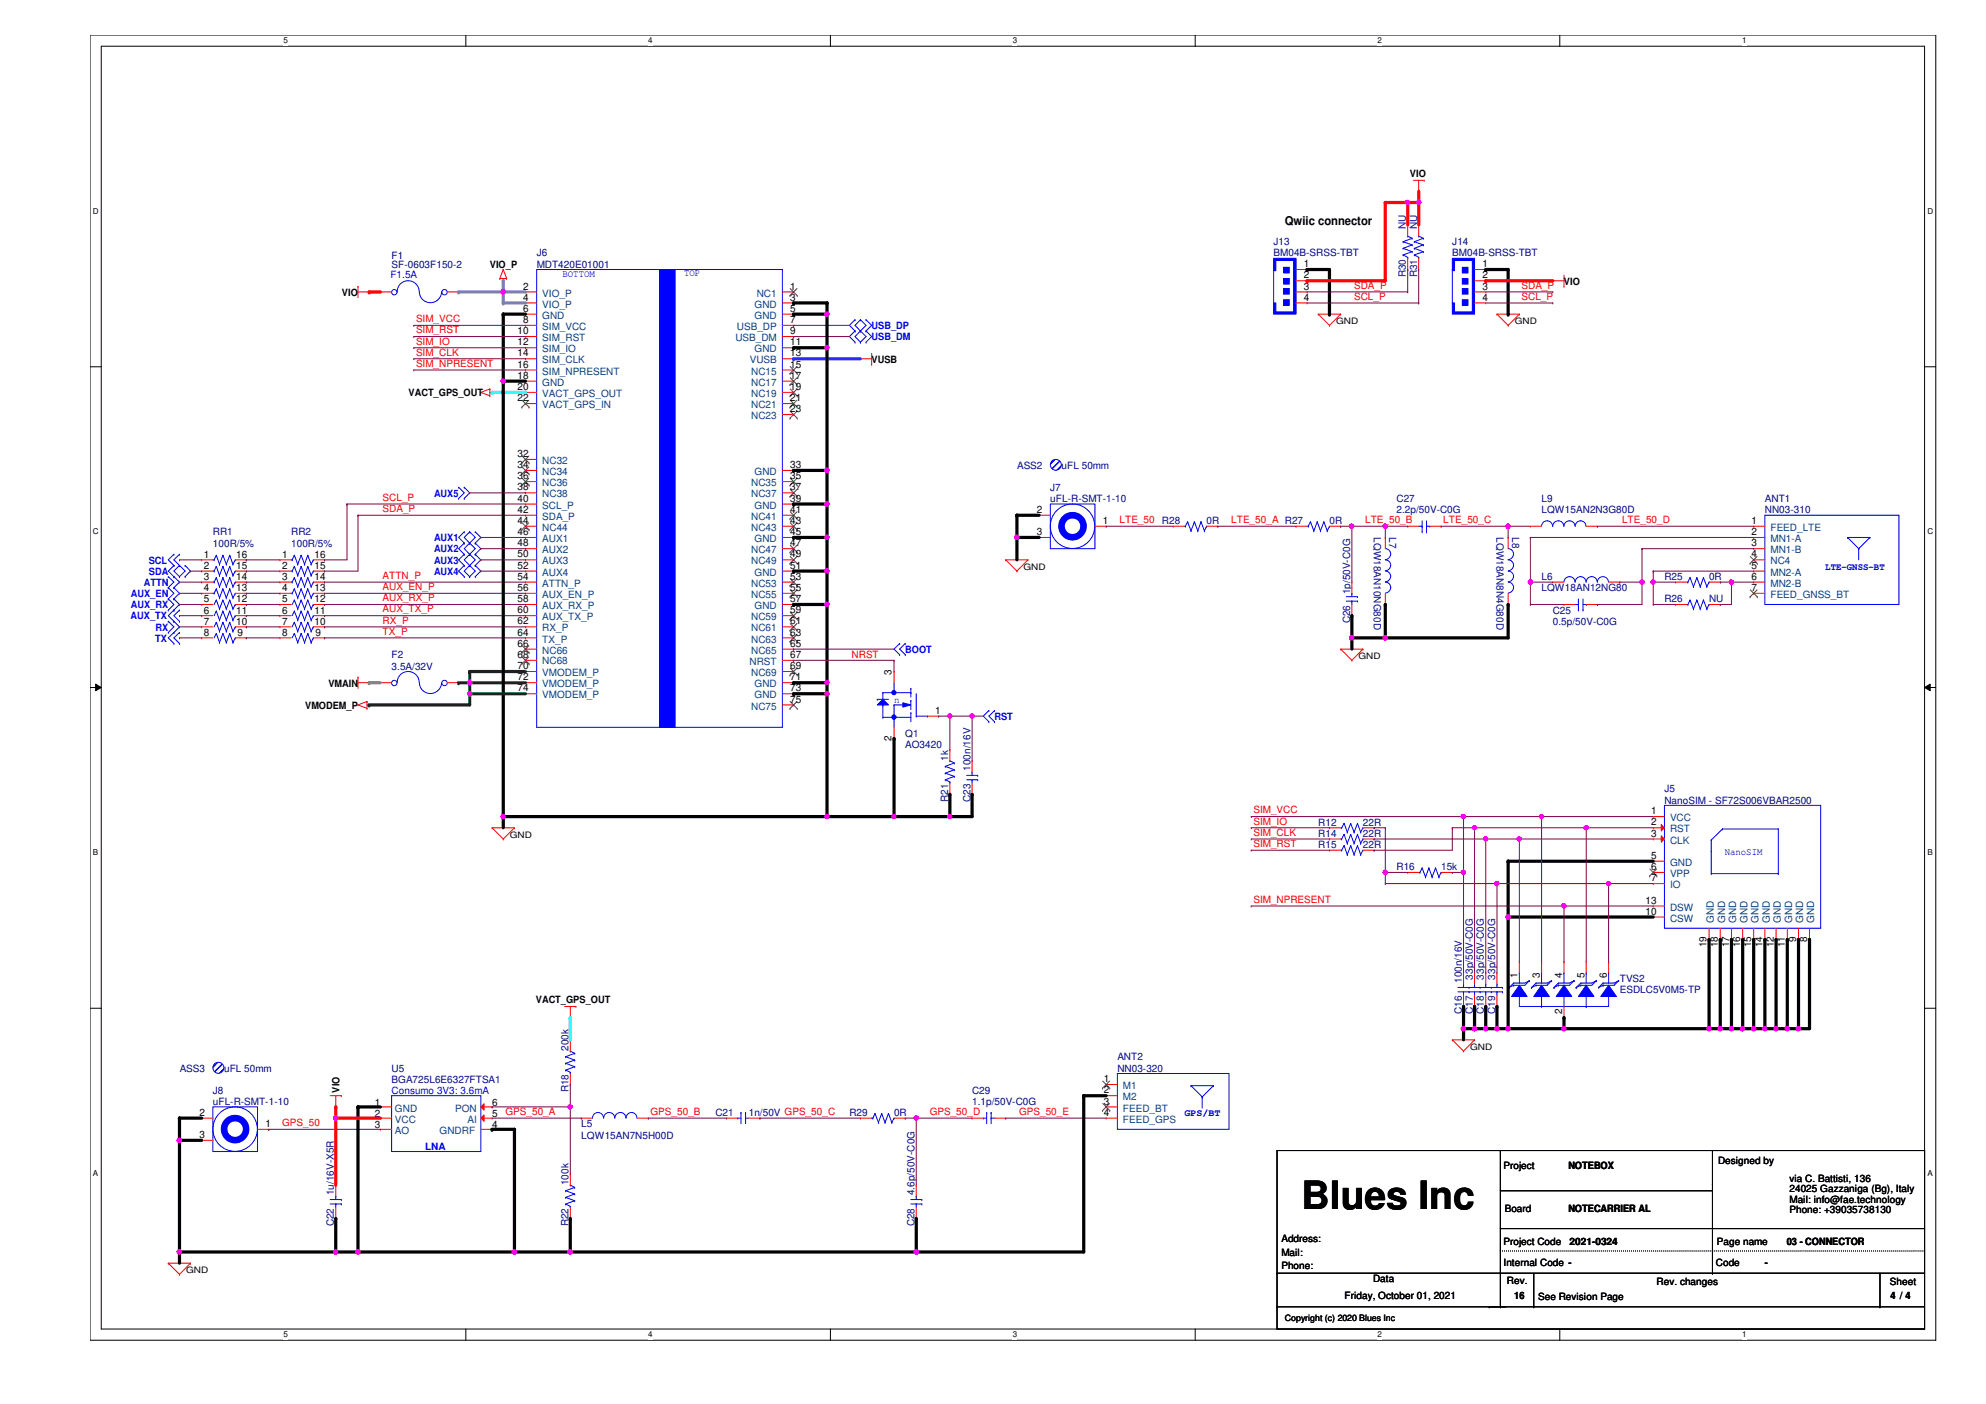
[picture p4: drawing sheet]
<svg xmlns="http://www.w3.org/2000/svg" width="420mm" height="297mm" viewBox="0 0 420 297" stroke-linecap="round" stroke-linejoin="round" font-family="sans-serif">
<defs><g id="words">
<text font-size="8.3" x="275.4" y="255.7">Blues Inc</text>
<text font-size="2.6" x="271.8" y="47.6">Qwiic connector</text>
<g font-size="2.1">
<text x="298.3" y="37.5">VIO</text>
<text x="103.6" y="56.6">VIO_P</text>
<text x="275.8" y="56.5">1</text>
<text x="275.8" y="58.9">2</text>
<text x="313.6" y="56.5">1</text>
<text x="313.6" y="58.9">2</text>
<text x="72.3" y="62.6">VIO</text>
<text x="110.7" y="63.6">4</text>
<text x="110.7" y="66">6</text>
<text x="110.7" y="61.3">2</text>
<text x="167.2" y="63.6">3</text>
<text x="167.2" y="66">5</text>
<text x="167.2" y="61.3">1</text>
<text x="275.8" y="61.3">3</text>
<text x="275.8" y="63.6">4</text>
<text x="313.6" y="61.3">3</text>
<text x="313.6" y="63.6">4</text>
<text x="330.9" y="60.2">VIO</text>
<text x="109.5" y="70.7">10</text>
<text x="110.7" y="68.3">8</text>
<text x="167.2" y="70.7">9</text>
<text x="167.2" y="68.3">7</text>
<text x="109.5" y="73.1">12</text>
<text x="109.5" y="75.4">14</text>
<text x="109.5" y="77.8">16</text>
<text x="167.2" y="73.1">11</text>
<text x="167.2" y="77.8">15</text>
<text x="167.2" y="75.4">13</text>
<text x="184.4" y="76.7">VUSB</text>
<text x="86.4" y="83.8">VACT_GPS_OUT</text>
<text x="109.5" y="80.1">18</text>
<text x="109.5" y="82.5">20</text>
<text x="167.2" y="80.1">17</text>
<text x="167.2" y="82.5">19</text>
<text x="109.5" y="84.9">22</text>
<text x="167.2" y="84.9">21</text>
<text x="167.2" y="87.2">23</text>
<text x="109.5" y="99">34</text>
<text x="109.5" y="101.4">36</text>
<text x="109.5" y="96.7">32</text>
<text x="167.2" y="101.4">35</text>
<text x="167.2" y="99">33</text>
<text x="109.5" y="106.1">40</text>
<text x="109.5" y="103.8">38</text>
<text x="167.2" y="103.8">37</text>
<text x="167.2" y="106.1">39</text>
<text x="109.5" y="108.5">42</text>
<text x="109.5" y="113.2">46</text>
<text x="109.5" y="110.8">44</text>
<text x="167.2" y="108.5">41</text>
<text x="167.2" y="110.8">43</text>
<text x="167.2" y="113.2">45</text>
<text x="219.4" y="108.5">2</text>
<text x="219.4" y="113.2">3</text>
<text x="233.3" y="110.8">1</text>
<text x="370.5" y="113.2">2</text>
<text x="370.5" y="110.8">1</text>
<text x="43.1" y="118">1</text>
<text x="50" y="118">16</text>
<text x="59.7" y="118">1</text>
<text x="66.5" y="118">16</text>
<text x="109.5" y="115.6">48</text>
<text x="109.5" y="117.9">50</text>
<text x="167.2" y="115.6">47</text>
<text x="167.2" y="117.9">49</text>
<text x="370.5" y="115.6">3</text>
<text x="370.5" y="117.9">4</text>
<text x="43.1" y="120.4">2</text>
<text x="43.1" y="122.8">3</text>
<text x="43.1" y="125.1">4</text>
<text x="50" y="125.1">13</text>
<text x="50" y="122.8">14</text>
<text x="50" y="120.4">15</text>
<text x="59.7" y="120.4">2</text>
<text x="59.7" y="122.8">3</text>
<text x="59.7" y="125.1">4</text>
<text x="66.5" y="125.1">13</text>
<text x="66.5" y="122.8">14</text>
<text x="66.5" y="120.4">15</text>
<text x="109.5" y="120.3">52</text>
<text x="109.5" y="122.6">54</text>
<text x="109.5" y="125">56</text>
<text x="167.2" y="122.6">53</text>
<text x="167.2" y="125">55</text>
<text x="167.2" y="120.3">51</text>
<text x="370.5" y="120.3">5</text>
<text x="370.5" y="122.6">6</text>
<text x="370.5" y="125">7</text>
<text x="43.1" y="127.5">5</text>
<text x="43.1" y="129.8">6</text>
<text x="50" y="129.8">11</text>
<text x="50" y="127.5">12</text>
<text x="59.7" y="127.5">5</text>
<text x="59.7" y="129.8">6</text>
<text x="66.5" y="129.8">11</text>
<text x="66.5" y="127.5">12</text>
<text x="109.5" y="127.4">58</text>
<text x="109.5" y="129.8">60</text>
<text x="167.2" y="127.4">57</text>
<text x="167.2" y="129.8">59</text>
<text x="43.1" y="132.2">7</text>
<text x="43.1" y="134.6">8</text>
<text x="50" y="132.2">10</text>
<text x="50.2" y="134.6">9</text>
<text x="59.7" y="132.2">7</text>
<text x="59.7" y="134.6">8</text>
<text x="66.5" y="132.2">10</text>
<text x="66.8" y="134.6">9</text>
<text x="109.5" y="136.8">66</text>
<text x="109.5" y="134.5">64</text>
<text x="109.5" y="132.1">62</text>
<text x="167.2" y="134.5">63</text>
<text x="167.2" y="136.8">65</text>
<text x="167.2" y="132.1">61</text>
<text x="109.5" y="141.6">70</text>
<text x="109.5" y="139.2">68</text>
<text x="109.5" y="143.9">72</text>
<text x="167.2" y="143.9">71</text>
<text x="167.2" y="141.6">69</text>
<text x="167.2" y="139.2">67</text>
<text x="188.6" y="142.8" transform="rotate(-90 188.6 142.8)">3</text>
<text x="64.6" y="149.9">VMODEM_P</text>
<text x="69.5" y="145.2">VMAIN</text>
<text x="109.5" y="146.3">74</text>
<text x="167.2" y="146.3">73</text>
<text x="167.2" y="148.6">75</text>
<text x="197.9" y="151">1</text>
<text x="188.6" y="156.7" transform="rotate(-90 188.6 156.7)">2</text>
<text x="349.3" y="172.3">1</text>
<text x="349.3" y="174.6">2</text>
<text x="349.3" y="177">3</text>
<text x="349.3" y="181.7">5</text>
<text x="349.3" y="184.1">6</text>
<text x="348.1" y="191.2">13</text>
<text x="349.3" y="186.4">7</text>
<text x="348.1" y="193.5">10</text>
<text x="361.1" y="200.4" transform="rotate(-90 361.1 200.4)">19</text>
<text x="363.4" y="200.4" transform="rotate(-90 363.4 200.4)">18</text>
<text x="365.8" y="200.4" transform="rotate(-90 365.8 200.4)">17</text>
<text x="368.2" y="200.4" transform="rotate(-90 368.2 200.4)">16</text>
<text x="370.5" y="200.4" transform="rotate(-90 370.5 200.4)">15</text>
<text x="372.9" y="200.4" transform="rotate(-90 372.9 200.4)">14</text>
<text x="375.2" y="200.4" transform="rotate(-90 375.2 200.4)">12</text>
<text x="377.6" y="200.4" transform="rotate(-90 377.6 200.4)">11</text>
<text x="380" y="199.2" transform="rotate(-90 380 199.2)">9</text>
<text x="382.3" y="199.2" transform="rotate(-90 382.3 199.2)">8</text>
<text x="321.1" y="207" transform="rotate(-90 321.1 207)">1</text>
<text x="325.8" y="207" transform="rotate(-90 325.8 207)">3</text>
<text x="330.5" y="207" transform="rotate(-90 330.5 207)">4</text>
<text x="335.2" y="207" transform="rotate(-90 335.2 207)">5</text>
<text x="339.9" y="207" transform="rotate(-90 339.9 207)">6</text>
<text x="113.4" y="212.3">VACT_GPS_OUT</text>
<text x="330.5" y="214.6" transform="rotate(-90 330.5 214.6)">2</text>
<text x="71.8" y="231.1" transform="rotate(-90 71.8 231.1)">VIO</text>
<text x="233.6" y="228.9">1</text>
<text x="233.6" y="231.3">2</text>
<text x="233.6" y="233.7">3</text>
<text x="42.2" y="236.1">2</text>
<text x="56.1" y="238.4">1</text>
<text x="79.3" y="234">1</text>
<text x="79.3" y="236.4">2</text>
<text x="79.3" y="238.7">3</text>
<text x="104.1" y="238.7">4</text>
<text x="104.1" y="236.4">5</text>
<text x="104.1" y="234">6</text>
<text x="233.6" y="236.1">4</text>
<text x="42.2" y="240.7">3</text>
<text x="318.1" y="247.2">Project</text>
<text x="331.8" y="247.3">NOTEBOX</text>
<text x="363.5" y="246.3">Designed by</text>
<text x="378.6" y="250.1">via C. Battisti, 136</text>
<text x="318.3" y="256.5">Board</text>
<text x="331.8" y="256.5">NOTECARRIER AL</text>
<text x="378.6" y="252.3">24025 Gazzaniga (Bg), Italy</text>
<text x="378.6" y="254.5">Mail: info@fae.technology</text>
<text x="378.6" y="256.7">Phone: +39035738130</text>
<text x="271.1" y="262.8">Address:</text>
<text x="318.1" y="263.3">Project Code</text>
<text x="332.1" y="263.4">2021-0324</text>
<text x="363.2" y="263.3">Page name</text>
<text x="378" y="263.4">03 - CONNECTOR</text>
<text x="271.1" y="265.7">Mail:</text>
<text x="271.1" y="268.5">Phone:</text>
<text x="318.1" y="267.8">Internal Code ---</text>
<text x="318.1" y="267.8">Internal Code</text>
<text x="363" y="267.8">Code</text>
<text x="373.4" y="267.8">-</text>
<text x="284.4" y="274.9">Friday, October 01, 2021</text>
<text x="290.5" y="271.3">Data</text>
<text x="318.8" y="271.6">Rev.</text>
<text x="320.3" y="274.9">16</text>
<text x="325.4" y="275.1">See Revision Page</text>
<text x="350.5" y="271.8">Rev. changes</text>
<text x="399.8" y="271.8">Sheet</text>
<text x="399.9" y="274.9">4 /// 4</text>
<text x="399.9" y="274.9">4</text>
<text x="403.1" y="274.9">4</text>
</g>
<g font-size="2.1" fill="#000080">
<text x="269.5" y="51.9">J13</text>
<text x="297.4" y="48.5" transform="rotate(-90 297.4 48.5)">NU</text>
<text x="299.8" y="48.5" transform="rotate(-90 299.8 48.5)">NU</text>
<text x="307.3" y="51.9">J14</text>
<text x="82.8" y="54.7">F1</text>
<text x="82.8" y="56.6">SF-0603F150-2</text>
<text x="113.5" y="54.2">J6</text>
<text x="113.5" y="56.6">MDT420E01001</text>
<text x="269.5" y="54.2">BM04B-SRSS-TBT</text>
<text x="297.4" y="58.7" transform="rotate(-90 297.4 58.7)">R30</text>
<text x="299.8" y="58.7" transform="rotate(-90 299.8 58.7)">R31</text>
<text x="307.3" y="54.2">BM04B-SRSS-TBT</text>
<text x="215.2" y="99.1">ASS2</text>
<text x="224.6" y="99.1">uFL 50mm</text>
<text x="222.2" y="103.8">J7</text>
<text x="222.2" y="106.2">uFL-R-SMT-1-10</text>
<text x="295.4" y="106.2">C27</text>
<text x="326.1" y="106.2">L9</text>
<text x="373.4" y="106.2">ANT1</text>
<text x="45" y="113.3">RR1</text>
<text x="61.6" y="113.3">RR2</text>
<text x="245.8" y="111">R28</text>
<text x="255.3" y="111">0R</text>
<text x="281.3" y="111">0R</text>
<text x="290.6" y="113.7" transform="rotate(90 290.6 113.7)">LQW18AN10NG80D</text>
<text x="293.9" y="113.7" transform="rotate(90 293.9 113.7)">L7</text>
<text x="295.4" y="108.6">2.2p/50V-C0G</text>
<text x="316.6" y="113.7" transform="rotate(90 316.6 113.7)">LQW18AN8N4G80D</text>
<text x="319.9" y="113.7" transform="rotate(90 319.9 113.7)">L8</text>
<text x="326.1" y="108.6">LQW15AN2N3G80D</text>
<text x="373.4" y="108.6">NN03-310</text>
<text x="45" y="115.7">100R/5%</text>
<text x="61.6" y="115.7">100R/5%</text>
<text x="285.6" y="125.8" transform="rotate(-90 285.6 125.8)">1p/50V-C0G</text>
<text x="326.1" y="122.8">L6</text>
<text x="326.1" y="125.1">LQW18AN12NG80</text>
<text x="352.1" y="122.8">R25</text>
<text x="361.6" y="122.8">0R</text>
<text x="285.6" y="131.9" transform="rotate(-90 285.6 131.9)">C26</text>
<text x="328.5" y="129.8">C25</text>
<text x="352.1" y="127.5">R26</text>
<text x="361.6" y="127.5">NU</text>
<text x="328.5" y="132.2">0.5p/50V-C0G</text>
<text x="82.8" y="139.3">F2</text>
<text x="82.8" y="141.6">3.5A/32V</text>
<text x="191.5" y="155.8">Q1</text>
<text x="191.5" y="158.2">AO3420</text>
<text x="200.6" y="161" transform="rotate(-90 200.6 161)">1k</text>
<text x="205.3" y="163.1" transform="rotate(-90 205.3 163.1)">100n/16V</text>
<text x="352.1" y="167.6">J5</text>
<text x="200.6" y="169.7" transform="rotate(-90 200.6 169.7)">R21</text>
<text x="205.3" y="169.7" transform="rotate(-90 205.3 169.7)">C23</text>
<text x="352.1" y="170">NanoSIM - SF72S006VBAR2500</text>
<text x="278.9" y="179.5">R15</text>
<text x="278.9" y="174.7">R12</text>
<text x="278.9" y="177.1">R14</text>
<text x="288.3" y="179.5">22R</text>
<text x="288.3" y="174.7">22R</text>
<text x="288.3" y="177.1">22R</text>
<text x="295.4" y="184.1">R16</text>
<text x="304.9" y="184.1">15k</text>
<text x="309.2" y="208" transform="rotate(-90 309.2 208)">100n/16V</text>
<text x="311.6" y="207.3" transform="rotate(-90 311.6 207.3)">33p/50V-C0G</text>
<text x="313.9" y="207.3" transform="rotate(-90 313.9 207.3)">33p/50V-C0G</text>
<text x="316.3" y="207.3" transform="rotate(-90 316.3 207.3)">33p/50V-C0G</text>
<text x="342.7" y="207.8">TVS2</text>
<text x="309.2" y="214.6" transform="rotate(-90 309.2 214.6)">C16</text>
<text x="311.6" y="214.6" transform="rotate(-90 311.6 214.6)">C17</text>
<text x="313.9" y="214.6" transform="rotate(-90 313.9 214.6)">C18</text>
<text x="316.3" y="214.6" transform="rotate(-90 316.3 214.6)">C19</text>
<text x="342.7" y="210.1">ESDLC5V0M5-TP</text>
<text x="38" y="226.7">ASS3</text>
<text x="47.4" y="226.7">uFL 50mm</text>
<text x="82.8" y="226.7">U5</text>
<text x="120.3" y="222.4" transform="rotate(-90 120.3 222.4)">200k</text>
<text x="236.4" y="224.3">ANT2</text>
<text x="236.4" y="226.7">NN03-320</text>
<text x="45" y="231.4">J8</text>
<text x="45" y="233.8">uFL-R-SMT-1-10</text>
<text x="82.8" y="229.1">BGA725L6E6327FTSA1</text>
<text x="120.3" y="231.1" transform="rotate(-90 120.3 231.1)">R18</text>
<text x="205.7" y="231.4">C29</text>
<text x="205.7" y="233.8">1.1p/50V-C0G</text>
<text x="123" y="238.5">L5</text>
<text x="151.3" y="236.1">C21</text>
<text x="158.4" y="236.1">1n/50V GPS_50_C</text>
<text x="179.7" y="236.1">R29</text>
<text x="189.1" y="236.1">0R</text>
<text x="123" y="240.9">LQW15AN7N5H00D</text>
<text x="120.3" y="250.7" transform="rotate(-90 120.3 250.7)">100k</text>
<text x="70.7" y="252.9" transform="rotate(-90 70.7 252.9)">1u/16V-X5R</text>
<text x="193.5" y="252.9" transform="rotate(-90 193.5 252.9)">4.6p/50V-C0G</text>
<text x="70.7" y="259.5" transform="rotate(-90 70.7 259.5)">C22</text>
<text x="120.3" y="259.5" transform="rotate(-90 120.3 259.5)">R22</text>
<text x="193.5" y="259.5" transform="rotate(-90 193.5 259.5)">C28</text>
</g>
<g font-size="2.1" fill="#00f">
<text x="82.6" y="58.7">F1.5A</text>
<text x="119" y="58.7">BOTTOM</text>
<text x="144.7" y="58.4">TOP</text>
<text x="184.4" y="69.6">USB_DP</text>
<text x="184.4" y="72">USB_DM</text>
<text x="91.8" y="105.1">AUX5</text>
<text x="31.5" y="119.3">SCL</text>
<text x="91.8" y="114.5">AUX1</text>
<text x="91.8" y="116.9">AUX2</text>
<text x="91.8" y="119.3">AUX3</text>
<text x="30.4" y="124">ATTN</text>
<text x="31.5" y="121.6">SDA</text>
<text x="91.8" y="121.6">AUX4</text>
<text x="386.2" y="120.6">LTE-GNSS-BT</text>
<text x="27.6" y="131.1">AUX_TX</text>
<text x="27.7" y="126.3">AUX_EN</text>
<text x="27.7" y="128.7">AUX_RX</text>
<text x="32.9" y="135.8">TX</text>
<text x="32.9" y="133.4">RX</text>
<text x="191.5" y="138.1">BOOT</text>
<text x="189.1" y="148.7">n</text>
<text x="210.4" y="152.3">RST</text>
<text x="364.9" y="180.8">NanoSIM</text>
<text x="82.8" y="231.4">Consumo 3V3: 3.6mA</text>
<text x="250.6" y="236.2">GPS/BT</text>
<text x="89.9" y="243.2">LNA</text>
</g>
<g font-size="2.1" fill="#004080">
<text x="114.7" y="65.1">VIO_P</text>
<text x="114.7" y="62.7">VIO_P</text>
<text x="159.6" y="65.1">GND</text>
<text x="160.1" y="62.7">NC1</text>
<text x="114.7" y="67.4">GND</text>
<text x="114.7" y="69.8">SIM_VCC</text>
<text x="155.9" y="69.8">USB_DP</text>
<text x="159.6" y="67.4">GND</text>
<text x="114.7" y="72.2">SIM_RST</text>
<text x="114.7" y="74.5">SIM_IO</text>
<text x="114.7" y="76.9">SIM_CLK</text>
<text x="155.6" y="72.2">USB_DM</text>
<text x="158.6" y="76.9">VUSB</text>
<text x="159.6" y="74.5">GND</text>
<text x="114.7" y="79.2">SIM_NPRESENT</text>
<text x="114.7" y="81.6">GND</text>
<text x="114.7" y="84">VACT_GPS_OUT</text>
<text x="158.9" y="79.2">NC15</text>
<text x="158.9" y="81.6">NC17</text>
<text x="158.9" y="84">NC19</text>
<text x="114.7" y="86.4">VACT_GPS_IN</text>
<text x="158.9" y="86.4">NC21</text>
<text x="158.9" y="88.7">NC23</text>
<text x="114.7" y="100.5">NC34</text>
<text x="114.7" y="98.2">NC32</text>
<text x="159.6" y="100.5">GND</text>
<text x="114.7" y="102.9">NC36</text>
<text x="114.7" y="107.6">SCL_P</text>
<text x="114.7" y="105.2">NC38</text>
<text x="158.9" y="102.9">NC35</text>
<text x="158.9" y="105.2">NC37</text>
<text x="159.6" y="107.6">GND</text>
<text x="114.7" y="110">SDA_P</text>
<text x="114.7" y="112.3">NC44</text>
<text x="158.9" y="110">NC41</text>
<text x="158.9" y="112.3">NC43</text>
<text x="374.6" y="112.3">FEED_LTE</text>
<text x="114.7" y="114.7">AUX1</text>
<text x="114.7" y="117.1">AUX2</text>
<text x="114.7" y="119.4">AUX3</text>
<text x="158.9" y="117.1">NC47</text>
<text x="158.9" y="119.4">NC49</text>
<text x="159.6" y="114.7">GND</text>
<text x="374.6" y="114.7">MN1-A</text>
<text x="374.6" y="117.1">MN1-B</text>
<text x="374.6" y="119.4">NC4</text>
<text x="114.7" y="121.8">AUX4</text>
<text x="114.7" y="124.1">ATTN_P</text>
<text x="158.9" y="124.1">NC53</text>
<text x="159.6" y="121.8">GND</text>
<text x="374.6" y="121.8">MN2-A</text>
<text x="374.6" y="124.1">MN2-B</text>
<text x="114.7" y="126.5">AUX_EN_P</text>
<text x="114.7" y="128.9">AUX_RX_P</text>
<text x="114.7" y="131.2">AUX_TX_P</text>
<text x="158.9" y="126.5">NC55</text>
<text x="158.9" y="131.2">NC59</text>
<text x="159.6" y="128.9">GND</text>
<text x="374.6" y="126.5">FEED_GNSS_BT</text>
<text x="114.7" y="135.9">TX_P</text>
<text x="114.7" y="133.6">RX_P</text>
<text x="158.9" y="135.9">NC63</text>
<text x="158.9" y="133.6">NC61</text>
<text x="114.7" y="138.3">NC66</text>
<text x="114.7" y="143">VMODEM_P</text>
<text x="114.7" y="140.5">NC68</text>
<text x="158.6" y="140.7">NRST</text>
<text x="158.9" y="143">NC69</text>
<text x="158.9" y="138.3">NC65</text>
<text x="114.7" y="145.4">VMODEM_P</text>
<text x="114.7" y="147.7">VMODEM_P</text>
<text x="159.6" y="145.4">GND</text>
<text x="159.6" y="147.7">GND</text>
<text x="158.9" y="150.1">NC75</text>
<text x="353.3" y="173.7">VCC</text>
<text x="353.3" y="176.1">RST</text>
<text x="353.3" y="178.5">CLK</text>
<text x="353.3" y="183.2">GND</text>
<text x="353.3" y="185.5">VPP</text>
<text x="353.3" y="187.9">IO</text>
<text x="353.3" y="192.7">DSW</text>
<text x="353.3" y="195">CSW</text>
<text x="362.6" y="195.2" transform="rotate(-90 362.6 195.2)">GND</text>
<text x="365" y="195.2" transform="rotate(-90 365 195.2)">GND</text>
<text x="367.3" y="195.2" transform="rotate(-90 367.3 195.2)">GND</text>
<text x="369.7" y="195.2" transform="rotate(-90 369.7 195.2)">GND</text>
<text x="372" y="195.2" transform="rotate(-90 372 195.2)">GND</text>
<text x="374.4" y="195.2" transform="rotate(-90 374.4 195.2)">GND</text>
<text x="376.8" y="195.2" transform="rotate(-90 376.8 195.2)">GND</text>
<text x="379.1" y="195.2" transform="rotate(-90 379.1 195.2)">GND</text>
<text x="381.5" y="195.2" transform="rotate(-90 381.5 195.2)">GND</text>
<text x="383.8" y="195.2" transform="rotate(-90 383.8 195.2)">GND</text>
<text x="237.6" y="230.4">M1</text>
<text x="237.6" y="232.8">M2</text>
<text x="83.6" y="235.2">GND</text>
<text x="83.6" y="237.5">VCC</text>
<text x="83.6" y="239.9">AO</text>
<text x="93" y="239.9">GNDRF</text>
<text x="96.3" y="235.2">PON</text>
<text x="98.9" y="237.5">AI</text>
<text x="237.6" y="235.2">FEED_BT</text>
<text x="237.6" y="237.5">FEED_GPS</text>
</g>
<g font-size="2.1" fill="#f00">
<text x="286.5" y="61.1">SDA_P</text>
<text x="286.5" y="63.4">SCL_P</text>
<text x="321.9" y="61.1">SDA_P</text>
<text x="321.9" y="63.4">SCL_P</text>
<text x="88" y="68.2">SIM_VCC</text>
<text x="88" y="70.5">SIM_RST</text>
<text x="88" y="72.9">SIM_IO</text>
<text x="88" y="75.2">SIM_CLK</text>
<text x="88" y="77.6">SIM_NPRESENT</text>
<text x="80.9" y="106">SCL_P</text>
<text x="80.9" y="108.3">SDA_P</text>
<text x="236.9" y="110.7">LTE_50</text>
<text x="260.5" y="110.7">LTE_50_A R27</text>
<text x="288.8" y="110.7">LTE_50_B</text>
<text x="305.4" y="110.7">LTE_50_C</text>
<text x="343.2" y="110.7">LTE_50_D</text>
<text x="80.9" y="122.5">ATTN_P</text>
<text x="80.9" y="124.8">AUX_EN_P</text>
<text x="80.9" y="127.2">AUX_RX_P</text>
<text x="80.9" y="129.6">AUX_TX_P</text>
<text x="80.9" y="132">RX_P</text>
<text x="80.9" y="134.3">TX_P</text>
<text x="180.2" y="139.2">NRST</text>
<text x="265.2" y="172.1">SIM_VCC</text>
<text x="265.2" y="174.5">SIM_IO</text>
<text x="265.2" y="176.8">SIM_CLK</text>
<text x="265.2" y="179.2">SIM_RST</text>
<text x="265.2" y="191">SIM_NPRESENT</text>
<text x="59.7" y="238.3">GPS_50</text>
<text x="106.9" y="235.9">GPS_50_A</text>
<text x="137.6" y="235.9">GPS_50_B</text>
<text x="196.7" y="235.9">GPS_50_D</text>
<text x="215.6" y="235.9">GPS_50_E</text>
</g>
<g font-size="1.9">
<text x="282.7" y="68.6">GND</text>
<text x="320.5" y="68.6">GND</text>
<text x="216.5" y="120.6">GND</text>
<text x="287.4" y="139.5">GND</text>
<text x="107.9" y="177.3">GND</text>
<text x="311" y="222.2">GND</text>
<text x="39.4" y="269.4">GND</text>
<text x="271.8" y="279.6">Copyright (c) 2020 Blues Inc</text>
</g>
<g font-size="1.7">
<text x="60" y="9.2">5</text>
<text x="137.1" y="9.2">4</text>
<text x="214.2" y="9.2">3</text>
<text x="291.4" y="9.2">2</text>
<text x="368.6" y="9.2">1</text>
<text x="19.6" y="45.2">D</text>
<text x="407.8" y="45.2">D</text>
<text x="19.6" y="113">C</text>
<text x="407.8" y="113">C</text>
<text x="19.6" y="180.9">B</text>
<text x="407.8" y="180.9">B</text>
<text x="19.6" y="248.8">A</text>
<text x="407.8" y="248.8">A</text>
<text x="60" y="283">5</text>
<text x="137.1" y="283">4</text>
<text x="214.2" y="283">3</text>
<text x="291.4" y="283">2</text>
<text x="368.6" y="283">1</text>
</g>
</g></defs>
<path d="M19.1 7.4h390.4v276.1h-390.4zM21.4 9.8h385.8v271.4h-385.8z" fill="none" stroke="#000" stroke-width=".21"/>
<g fill="#fff">
<path d="M60 7.7h.9v1.9h-.9z"/>
<path d="M60 281.4h.9v1.9h-.9z"/>
</g>
<path d="M98.6 7.4v2.4M98.6 281.2v2.3" fill="none" stroke="#000" stroke-width=".21"/>
<g fill="#fff">
<path d="M137.1 7.7h.9v1.9h-.9z"/>
<path d="M137.1 281.4h.9v1.9h-.9z"/>
</g>
<path d="M175.7 7.4v2.4M175.7 281.2v2.3" fill="none" stroke="#000" stroke-width=".21"/>
<g fill="#fff">
<path d="M214.2 7.7h1v1.9h-1z"/>
<path d="M214.2 281.4h1v1.9h-1z"/>
</g>
<path d="M252.9 7.4v2.4M252.9 281.2v2.3" fill="none" stroke="#000" stroke-width=".21"/>
<g fill="#fff">
<path d="M291.4 7.7h1v1.9h-1z"/>
<path d="M291.4 281.4h1v1.9h-1z"/>
</g>
<path d="M330 7.4v2.4M330 281.2v2.3" fill="none" stroke="#000" stroke-width=".21"/>
<g fill="#fff">
<path d="M368.6 7.7h.9v1.9h-.9z"/>
<path d="M368.6 281.4h.9v1.9h-.9z"/>
<path d="M19.6 43.7h1.3v1.9h-1.3z"/>
<path d="M407.8 43.7h1.2v1.9h-1.2z"/>
<path d="M19.6 111.5h1.3v1.9h-1.3z"/>
<path d="M407.8 111.5h1.2v1.9h-1.2z"/>
</g>
<path d="M19.1 77.6h2.3M407.2 77.6h2.3" fill="none" stroke="#000" stroke-width=".21"/>
<g fill="#fff">
<path d="M19.6 179.4h1.2v1.9h-1.2z"/>
<path d="M407.8 179.4h1.1v1.9h-1.1z"/>
</g>
<path d="M19.1 145.5h2.3M20.2 144.7l1.2 .8-1.2 .6zM407.2 145.5l1.1-.8v1.4zM407.2 145.5h2.3" fill="none" stroke="#000" stroke-width=".21"/>
<path d="M20.2 144.7l1.2 .8-1.2 .6zM407.2 145.5l1.1-.8v1.4z" fill="#000"/>
<g fill="#fff">
<path d="M19.6 247.2h1.2v1.9h-1.2z"/>
<path d="M407.8 247.2h1.1v1.9h-1.1z"/>
</g>
<g fill="none" stroke="#000" stroke-width=".21">
<path d="M19.1 213.3h2.3M407.2 213.3h2.3M270.2 243.4h137v37.8h-137zM317.4 243.4v33.1M317.4 259.9h89.8M317.4 251.9h44.9M362.3 250.5h.1M362.3 251.9h.1M362.3 243.4v26M407.2 259.9h.1M270.2 276.5h.1M270.2 269.4h.1"/>
<path d="M270.2 276.5h137M270.2 269.4h137M315 276.5h.1M317.4 276.5h.1M324.5 276.5h.1M324.5 269.4v7.1M362.3 269.4h.1M397.7 276.5h.1M397.7 269.4v7.1"/>
</g>
<g fill="none" stroke="#f00" stroke-width=".21">
<path d="M299 38.1h2.3M300.1 38.1v2.4M301.3 38.1h.1M105.7 58.9h.1M105.7 58.9h1.5M106.5 59.4h.1M106.5 57h.1M106.5 58.9v.5M106.5 57l.7 1.9M106.5 57l-.8 1.9M107.2 58.9h.1M300.1 40.5h.1"/>
<path d="M328.5 59.4h.1M328.5 59.4h2.4M330.9 58.2v2.4M75.7 60.6h.1M75.7 61.8h2.4M75.7 60.6v2.3M78.1 61.8h.1M182 75.9h.1M182 75.9h2.4M184.4 77.1h.1M184.4 74.8v2.3M278.9 66.5h.1"/>
<path d="M278.9 66.5h4.7M278.9 66.5l2.4 2.3M281.3 68.8h.1M283.6 66.5h.1M283.6 66.5l-2.3 2.3M316.7 66.5h.1M316.7 66.5h4.7M316.7 66.5l2.4 2.3M319.1 68.8h.1M321.4 66.5h.1M321.4 66.5l-2.3 2.3M330.9 60.6h.1"/>
<path d="M101.7 83h.1M101.7 83l1.9 .7M103.6 83.7h.1M103.6 82.3h.1M103.6 82.3v1.4M103.6 83h.5M103.6 82.3l-1.9 .7M104.1 83h.1M59.2 118.4h.1M59.2 118.4h2.4M66.3 118.4h2.4M68.7 118.4h.1"/>
<path d="M212.8 118.4h.1M212.8 118.4h4.7M212.8 118.4l2.3 2.4M217.5 118.4h.1M217.5 118.4l-2.4 2.4M297.8 111.3h.1M297.8 111.3h2.3M302.5 111.3h2.4M304.9 111.3h.1M59.2 120.8h.1M59.2 123.1h.1M59.2 125.5h.1"/>
<path d="M59.2 127.9h.1M59.2 130.3h.1M59.2 132.6h.1M59.2 135h.1M59.2 120.8h2.4M59.2 123.1h2.4M59.2 125.5h2.4M59.2 127.9h2.4M59.2 130.3h2.4M59.2 132.6h2.4M59.2 135h2.4M66.3 120.8h2.4"/>
<path d="M66.3 123.1h2.4M66.3 125.5h2.4M66.3 127.9h2.4M66.3 130.3h2.4M66.3 132.6h2.4M66.3 135h2.4M68.7 135h.1M68.7 132.6h.1M68.7 130.3h.1M68.7 127.9h.1M68.7 125.5h.1M68.7 123.1h.1"/>
<path d="M68.7 120.8h.1M215.1 120.8h.1M283.6 137.3h.1M283.6 137.3h4.7M283.6 137.3l2.4 2.4M286 139.7h.1M288.3 137.3h.1M288.3 137.3l-2.3 2.4M75.7 143.3h.1M75.7 149.1h.1M75.7 143.3v2.3M75.7 144.4h2.4"/>
<path d="M75.7 149.1l1.9 .8M77.6 148.4h.1M77.6 149.9h.1M77.6 148.4v1.5M77.6 149.1h.5M77.6 148.4l-1.9 .7M78.1 144.4h.1M78.1 149.1h.1M104.1 175.1h.1M104.1 175.1h4.7M104.1 175.1l2.4 2.4M106.5 177.5h.1"/>
<path d="M108.8 175.1h.1M108.8 175.1l-2.3 2.4M205.7 161h.1M205.7 168.1h.1M205.7 161v2.3M205.7 165.7v2.4M119.5 212.9h2.3M120.7 215.3h.1M120.7 212.9v2.4M121.8 212.9h.1M312 205.8h.1M312 212.9h.1"/>
<path d="M312 205.8v2.4M312 210.6v2.3M69.9 231.8h2.3M71 234.2h.1M71 231.8v2.4M72.2 231.8h.1M307.3 220h.1M307.3 220h4.7M307.3 220l2.3 2.4M309.6 222.4h.1M312 220h.1M312 220l-2.4 2.4"/>
<path d="M35.6 267.2h.1M35.6 267.2h4.7M35.6 267.2l2.4 2.4M38 269.6h.1M40.3 267.2h.1M40.3 267.2l-2.3 2.4"/>
</g>
<g fill="none" stroke="#00f" stroke-width=".21">
<path d="M180.9 67.6h.1M180.9 70h.1M180.9 72.4h.1M180.9 67.6l-1.2 1.2 1.2 1.2M180.9 70l-1.2 1.2 1.2 1.2M182 70h.1M182 67.6h.1M182 72.4h.1M182 67.6l-1.1 1.2 1.1 1.2M182 67.6l1.2 1.2-1.2 1.2M182 70l-1.1 1.2 1.1 1.2M182 70l1.2 1.2-1.2 1.2"/>
<path d="M183.2 70h.1M183.2 67.6h.1M183.2 72.4h.1M183.2 67.6l1.2 1.2-1.2 1.2M183.2 70l1.2 1.2-1.2 1.2M36.8 117.3h.1M36.8 119.6h.1M36.8 117.3l-1.2 1.1 1.2 1.2M36.8 119.6l-1.2 1.2 1.2 1.2M38 117.3h.1M38 119.6h.1M38 117.3l-1.2 1.1 2.4 2.4-1.2 1.2"/>
<path d="M38 119.6l-1.2 1.2 1.2 1.2M39.2 119.6h.1M39.2 119.6l1.1 1.2-1.1 1.2M61.6 118.4h.2M61.8 118.4h.1M62.3 117.5h.1M62.3 119.8h.1M62.3 117.5l-.5 .9M62.3 117.5l.7 1.9M62.3 119.8l-.5 1M62.3 119.8l.7 2M63 119.4h.1"/>
<path d="M63.7 117.5h.1M63.7 119.8h.1M63.7 117.5l-.7 1.9M63.7 117.5l.7 1.9M63.7 119.8l.7 2M63.7 119.8l-.7 2M64.4 119.4h.1M65.1 117.5h.1M65.1 119.8h.1M65.1 117.5l-.7 1.9M65.1 117.5l.7 1.9M65.1 119.8l.7 2"/>
<path d="M65.1 119.8l-.7 2M65.8 119.4h.1M66.3 118.4h.1M66.3 118.4l-.5 1M97 105.5h.1M97 103.1h.1M97 103.1l1.2 1.2-1.2 1.2M98.2 114.9h.1M98.2 112.5h.1M98.2 117.3h.1M98.2 119.6h.1M98.2 103.1h.1"/>
<path d="M98.2 105.5h.1M98.2 112.5l-1.2 1.2 1.2 1.2M98.2 119.6l-1.2 1.2 1.2 1.2M98.2 114.9l-1.2 1.2 1.2 1.2M98.2 117.3l-1.2 1.1 1.2 1.2M98.2 103.1l1.2 1.2-1.2 1.2M99.4 114.9h.1M99.4 112.5h.1M99.4 117.3h.1M99.4 119.6h.1M99.4 112.5l1.1 1.2-1.1 1.2M99.4 112.5l-1.2 1.2 1.2 1.2"/>
<path d="M99.4 114.9l1.1 1.2-1.1 1.2M99.4 114.9l-1.2 1.2 1.2 1.2M99.4 117.3l1.1 1.1-1.1 1.2M99.4 117.3l-1.2 1.1 1.2 1.2M99.4 119.6l1.1 1.2-1.1 1.2M99.4 119.6l-1.2 1.2 1.2 1.2M100.5 112.5h.1M100.5 114.9h.1M100.5 117.3h.1M100.5 119.6h.1M100.5 112.5l1.2 1.2-1.2 1.2M100.5 114.9l1.2 1.2-1.2 1.2"/>
<path d="M100.5 119.6l1.2 1.2-1.2 1.2M100.5 117.3l1.2 1.1-1.2 1.2M300.1 111.3h.8M300.9 112.5h.1M300.9 111.3h.1M300.9 110.2v2.3M301.8 112.5h.1M301.8 111.3h.7M301.8 110.2v2.3M302.5 111.3h.1M35.6 124.3h.1M35.6 122h.1"/>
<path d="M35.6 126.7h.1M35.6 129.1h.1M35.6 133.8h.1M35.6 131.4h.1M35.6 122l1.2 1.1-1.2 1.2M35.6 124.3l1.2 1.2-1.2 1.2M35.6 126.7l1.2 1.2-1.2 1.2M35.6 131.4l1.2 1.2-1.2 1.2M36.8 122h.1M36.8 133.8h.1M36.8 136.1h.1M36.8 129.1h.1"/>
<path d="M36.8 131.4h.1M36.8 124.3h.1M36.8 126.7h.1M36.8 133.8l-1.2 1.2 1.2 1.1M36.8 126.7l1.2 1.2-2.4 2.4 2.4 2.3-1.2 1.2M36.8 122l1.2 1.1-1.2 1.2M36.8 124.3l1.2 1.2-1.2 1.2M38 122h.1M38 133.8h.1M38 136.1h.1M38 129.1h.1M38 131.4h.1"/>
<path d="M38 133.8l-1.2 1.2 1.2 1.1M38 129.1l-1.2 1.2 1.2 1.1M39.2 122h.1M61.6 120.8h.2M61.6 123.1h.2M61.6 125.5h.2M61.8 120.8h.1M61.8 123.1h.1M61.8 125.5h.1M62.3 122.2h.1M62.3 124.6h.1M62.3 127h.1"/>
<path d="M62.3 129.3h.1M62.3 131.7h.1M62.3 134h.1M62.3 122.2l-.5 .9M62.3 122.2l.7 1.9M62.3 124.6l-.5 .9M62.3 124.6l.7 1.9M62.3 127l-.5 .9M62.3 127l.7 1.8M62.3 129.3l-.5 1M62.3 129.3l.7 1.9M62.3 131.7l-.5 .9"/>
<path d="M62.3 131.7l.7 1.9M62.3 134l-.5 1M62.3 134l.7 1.9M63 121.8h.1M63 124.1h.1M63 126.5h.1M63 128.8h.1M63 131.2h.1M63 133.6h.1M63 135.9h.1M63.7 122.2h.1M63.7 124.6h.1"/>
<path d="M63.7 127h.1M63.7 129.3h.1M63.7 131.7h.1M63.7 134h.1M63.7 122.2l.7 1.9M63.7 122.2l-.7 1.9M63.7 124.6l.7 1.9M63.7 124.6l-.7 1.9M63.7 127l-.7 1.8M63.7 129.3l-.7 1.9M63.7 131.7l-.7 1.9M63.7 134l-.7 1.9"/>
<path d="M63.7 127l.7 1.8M63.7 129.3l.7 1.9M63.7 131.7l.7 1.9M63.7 134l.7 1.9M64.4 121.8h.1M64.4 124.1h.1M64.4 126.5h.1M64.4 128.8h.1M64.4 131.2h.1M64.4 133.6h.1M64.4 135.9h.1M65.1 122.2h.1"/>
<path d="M65.1 124.6h.1M65.1 127h.1M65.1 129.3h.1M65.1 131.7h.1M65.1 134h.1M65.1 122.2l.7 1.9M65.1 122.2l-.7 1.9M65.1 124.6l.7 1.9M65.1 124.6l-.7 1.9M65.1 127l.7 1.8M65.1 127l-.7 1.8M65.1 129.3l.7 1.9"/>
<path d="M65.1 129.3l-.7 1.9M65.1 131.7l.7 1.9M65.1 131.7l-.7 1.9M65.1 134l.7 1.9M65.1 134l-.7 1.9M65.8 121.8h.1M65.8 124.1h.1M65.8 126.5h.1M65.8 128.8h.1M65.8 131.2h.1M65.8 133.6h.1M65.8 135.9h.1"/>
<path d="M66.3 120.8h.1M66.3 123.1h.1M66.3 125.5h.1M66.3 127.9h.1M66.3 130.3h.1M66.3 132.6h.1M66.3 135h.1M66.3 120.8l-.5 1M66.3 123.1l-.5 1M66.3 125.5l-.5 1M66.3 127.9l-.5 .9M66.3 130.3l-.5 .9"/>
<path d="M66.3 132.6l-.5 1M66.3 135l-.5 .9M98.2 122h.1M99.4 122h.1M100.5 122h.1M190.3 136.1h.1M190.3 138.5h.1M190.3 136.1l-1.2 1.2 1.2 1.2M191.5 138.5h.1M191.5 136.1h.1M191.5 136.1l-1.2 1.2 1.2 1.2M209.2 150.3h.1"/>
<path d="M209.2 152.7h.1M209.2 150.3l-1.2 1.2 1.2 1.2M210.4 152.7h.1M210.4 150.3h.1M210.4 150.3l-1.2 1.2 1.2 1.2M204.5 165h2.3M204.5 164h2.3M205.7 163.3h.1M205.7 165h.1M205.7 163.3v.7M205.7 165v.7M206.8 165h.1"/>
<path d="M206.8 164h.1M310.8 209.8h2.3M310.8 208.9h2.3M312 208.2h.1M312 209.8h.1M312 208.2v.7M312 209.8v.8M313.1 209.8h.1M313.1 208.9h.1"/>
</g>
<path d="M317.4 264.7h89.8M407.2 264.7h.1" fill="none" stroke="#000" stroke-width=".21" stroke-dasharray="0 .4"/>
<circle cx="223.4" cy="98.3" r="1.15" fill="#fff"/>
<g fill="none" stroke="#00f" stroke-width=".21">
<path d="M113.5 57h52v96.9h-52zM299.2 53.9h.1M299.2 52.5h.1M299.2 51.1h.1M299.2 53.9l.9 .5M299.2 52.5l1.9 .8M299.2 51.1l1.9 .7M300.1 50h.1M300.1 54.4h.1M300.1 50l1 .4M300.1 54.4v.3M301.1 53.3h.1"/>
<path d="M301.1 51.8h.1M301.1 50.4h.1M301.1 53.3l-1.9 .6M301.1 51.8l-1.9 .7M301.1 50.4l-1.9 .7M284.8 127.2h2.4M284.8 126.2h2.4M286 125.5h.1M286 127.2h.1M286 125.5v.7M286 127.2v.7M287.2 127.2h.1"/>
<path d="M287.2 126.2h.1M356.9 127.9h.2M357.1 127.9h.1M357.5 127h.1M357.5 127l-.4 .9M357.5 127l.8 1.8M358.3 128.8h.1M359 127h.1M359 127l-.7 1.8M359 127l.7 1.8M359.7 128.8h.1M360.4 127h.1"/>
<path d="M360.4 127l-.7 1.8M360.4 127l.7 1.8M361.1 128.8h.1M361.6 127.9h.1M361.6 127.9l-.5 .9M283.6 179.9h.2M283.8 179.9h.1M284.4 178.9h.1M284.4 178.9l-.6 1M284.4 178.9l.6 1.9M285.8 178.9h.1M285.8 178.9l-.8 1.9"/>
<path d="M285.8 178.9l.7 1.9M287.2 178.9h.1M287.2 178.9l-.7 1.9M287.2 178.9l.7 1.9M288.3 179.9h.1M288.3 179.9l-.4 .9M285 180.8h.1M286.5 180.8h.1M287.9 180.8h.1M119.7 226.4h.1M119.7 225h.1M119.7 223.6h.1"/>
<path d="M119.7 226.4l1 .5M119.7 225l1.9 .7M119.7 223.6l1.9 .7M120.7 222.4h.1M120.7 226.9h.1M120.7 222.4l.9 .4M120.7 226.9v.2M121.6 225.7h.1M121.6 224.3h.1M121.6 222.8h.1M121.6 225.7l-1.9 .7M121.6 224.3l-1.9 .7"/>
<path d="M121.6 222.8l-1.9 .8M119.7 254.7h.1M119.7 253.3h.1M119.7 251.9h.1M119.7 254.7l1 .5M119.7 253.3l1.9 .7M119.7 251.9l1.9 .7M120.7 250.7h.1M120.7 255.2h.1M120.7 255.2v.2M120.7 250.7l.9 .5M121.6 254h.1"/>
<path d="M121.6 252.6h.1M121.6 251.2h.1M121.6 254l-1.9 .7M121.6 252.6l-1.9 .7M121.6 251.2l-1.9 .7"/>
<circle cx="223.4" cy="98.3" r="1.15"/>
</g>
<g fill="none" stroke="#f00" stroke-width=".21">
<path d="M300.1 47.6h.1M300.1 57h.1M300.1 47.6v2.4M300.1 54.7v2.3M286 123.1h.1M286 130.3h.1M286 123.1v2.4M286 127.9v2.4M354.5 127.9h.1M354.5 127.9h2.4M361.6 127.9h2.3M363.9 127.9h.1"/>
<path d="M281.3 179.9h.1M281.3 179.9h2.3M288.3 179.9h2.4M290.7 179.9h.1M120.7 220h.1M120.7 229.4h.1M120.7 220v2.4M120.7 227.1v2.3M120.7 248.4h.1M120.7 257.8h.1M120.7 248.4v2.3M120.7 255.4v2.4"/>
</g>
<path d="M139.5 57h3.3v96.9h-3.3z" fill-rule="evenodd" fill="#00f"/>
<g fill="none" stroke="#00f" stroke-width=".21">
<path d="M139.5 57h3.3v96.9h-3.3zM250.6 111.3h.2M250.8 111.3h.1M251.2 110.4h.1M251.2 110.4l-.4 .9M251.2 110.4l.8 1.9M252 112.3h.1M252.7 110.4h.1M252.7 110.4l-.7 1.9M252.7 110.4l.7 1.9M253.4 112.3h.1M254.1 110.4h.1"/>
<path d="M254.1 110.4l-.7 1.9M254.1 110.4l.7 1.9M254.8 112.3h.1M255.3 111.3h.1M255.3 111.3l-.5 1"/>
</g>
<g fill="none" stroke="#f00" stroke-width=".21">
<path d="M111.2 71.2h.1M111.2 73.6h.1M111.2 75.9h.1M111.2 78.3h.1M111.2 64.1h.1M111.2 66.5h.1M111.2 61.8h.1M111.2 68.8h.1M111.2 71.2h2.3M111.2 73.6h2.3M111.2 75.9h2.3M111.2 78.3h2.3"/>
<path d="M111.2 64.1h2.3M111.2 66.5h2.3M111.2 61.8h2.3M111.2 68.8h2.3M165.5 71.2h2.4M165.5 73.6h2.4M165.5 75.9h2.4M165.5 78.3h2.4M165.5 64.1h2.4M165.5 66.5h2.4M165.5 61.8h2.4M165.5 68.8h2.4"/>
<path d="M167.9 73.6h.1M167.9 78.3h.1M167.9 64.1h.1M167.9 66.5h.1M167.9 71.2h.1M167.9 61.8h.1M167.9 68.8h.1M167.9 75.9h.1M111.2 80.6h.1M111.2 83h.1M111.2 85.4h.1M111.2 99.5h.1"/>
<path d="M111.2 97.2h.1M111.2 80.6h2.3M111.2 83h2.3M111.2 85.4h2.3M111.2 99.5h2.3M111.2 97.2h2.3M165.5 80.6h2.4M165.5 83h2.4M165.5 85.4h2.4M165.5 87.7h2.4M165.5 99.5h2.4M167.9 80.6h.1"/>
<path d="M167.9 83h.1M167.9 85.4h.1M167.9 87.7h.1M167.9 99.5h.1M111.2 101.9h.1M111.2 106.6h.1M111.2 109h.1M111.2 113.7h.1M111.2 116.1h.1M111.2 118.4h.1M111.2 104.3h.1M111.2 111.3h.1"/>
<path d="M111.2 101.9h2.3M111.2 104.3h2.3M111.2 106.6h2.3M111.2 109h2.3M111.2 111.3h2.3M111.2 113.7h2.3M111.2 116.1h2.3M111.2 118.4h2.3M165.5 101.9h2.4M165.5 104.3h2.4M165.5 106.6h2.4M165.5 109h2.4"/>
<path d="M165.5 111.3h2.4M165.5 113.7h2.4M165.5 116.1h2.4M165.5 118.4h2.4M167.9 101.9h.1M167.9 104.3h.1M167.9 109h.1M167.9 111.3h.1M167.9 116.1h.1M167.9 118.4h.1M167.9 106.6h.1M167.9 113.7h.1"/>
<path d="M248.2 111.3h.1M248.2 111.3h2.4M255.3 111.3h2.3M257.6 111.3h.1M111.2 120.8h.1M111.2 123.1h.1M111.2 125.5h.1M111.2 127.9h.1M111.2 130.3h.1M111.2 137.3h.1M111.2 139.7h.1M111.2 135h.1"/>
<path d="M111.2 132.6h.1M111.2 120.8h2.3M111.2 123.1h2.3M111.2 125.5h2.3M111.2 127.9h2.3M111.2 130.3h2.3M111.2 137.3h2.3M111.2 139.7h2.3M111.2 135h2.3M111.2 132.6h2.3M165.5 120.8h2.4M165.5 123.1h2.4"/>
<path d="M165.5 125.5h2.4M165.5 127.9h2.4M165.5 130.3h2.4M165.5 137.3h2.4M165.5 139.7h2.4M165.5 135h2.4M165.5 132.6h2.4M167.9 123.1h.1M167.9 125.5h.1M167.9 127.9h.1M167.9 120.8h.1M167.9 130.3h.1"/>
<path d="M167.9 135h.1M167.9 139.7h.1M167.9 137.3h.1M167.9 132.6h.1M111.2 142.1h.1M111.2 144.4h.1M111.2 146.8h.1M111.2 142.1h2.3M111.2 144.4h2.3M111.2 146.8h2.3M165.5 142.1h2.4M165.5 144.4h2.4"/>
<path d="M165.5 146.8h2.4M165.5 149.1h2.4M167.9 144.4h.1M167.9 146.8h.1M167.9 149.1h.1M167.9 142.1h.1"/>
</g>
<g fill="none" stroke="#804000" stroke-width=".21">
<path d="M167.1 79h.1M167.1 62.5h.1M167.2 77.6l1.5 1.4M167.2 79.9l1.5 1.5M167.2 61l1.5 1.5M168.6 77.6l-1.5 1.4M168.6 79.9l-1.5 1.5M168.6 61l-1.5 1.5M168.7 79h.1M168.7 62.5h.1M110.4 86.1h.1M110.4 98h.1"/>
<path d="M110.4 84.7l1.5 1.4M110.4 98.8l1.5 1.5M110.4 96.5l1.5 1.5M111.9 84.7l-1.5 1.4M111.9 98.8l-1.5 1.5M111.9 96.5l-1.5 1.5M111.9 86.1h.1M111.9 98h.1M167.1 81.4h.1M167.1 83.8h.1M167.1 86.1h.1M167.1 88.5h.1"/>
<path d="M167.2 82.3l1.5 1.5M167.2 84.7l1.5 1.4M167.2 87l1.5 1.5M168.6 82.3l-1.5 1.5M168.6 84.7l-1.5 1.4M168.6 87l-1.5 1.5M168.7 81.4h.1M168.7 83.8h.1M168.7 86.1h.1M168.7 88.5h.1M110.4 100.3h.1M110.4 102.7h.1"/>
<path d="M110.4 112.1h.1M110.4 101.2l1.5 1.5M110.4 110.6l1.5 1.5M111.9 101.2l-1.5 1.5M111.9 110.6l-1.5 1.5M111.9 100.3h.1M111.9 102.7h.1M111.9 112.1h.1M167.1 102.7h.1M167.1 105h.1M167.1 109.8h.1M167.1 112.1h.1"/>
<path d="M167.1 116.8h.1M167.1 119.2h.1M167.2 101.2l1.5 1.5M167.2 103.5l1.5 1.5M167.2 108.3l1.5 1.5M167.2 110.6l1.5 1.5M167.2 115.4l1.5 1.4M167.2 117.7l1.5 1.5M168.6 101.2l-1.5 1.5M168.6 103.5l-1.5 1.5M168.6 108.3l-1.5 1.5M168.6 110.6l-1.5 1.5"/>
<path d="M168.6 115.4l-1.5 1.4M168.6 117.7l-1.5 1.5M168.7 102.7h.1M168.7 105h.1M168.7 109.8h.1M168.7 112.1h.1M168.7 116.8h.1M168.7 119.2h.1M110.4 138.1h.1M110.4 136.6l1.5 1.5M110.4 139l1.5 1.5M111.9 136.6l-1.5 1.5"/>
<path d="M111.9 139l-1.5 1.5M111.9 138.1h.1M167.1 123.9h.1M167.1 126.3h.1M167.1 131h.1M167.1 135.7h.1M167.1 133.4h.1M167.2 122.4l1.5 1.5M167.2 124.8l1.5 1.5M167.2 129.5l1.5 1.5M167.2 134.2l1.5 1.5M167.2 131.9l1.5 1.5"/>
<path d="M168.6 122.4l-1.5 1.5M168.6 124.8l-1.5 1.5M168.6 129.5l-1.5 1.5M168.6 134.2l-1.5 1.5M168.6 131.9l-1.5 1.5M168.7 123.9h.1M168.7 126.3h.1M168.7 131h.1M168.7 135.7h.1M168.7 133.4h.1M110.4 140.5h.1M111.9 140.5h.1"/>
<path d="M167.1 149.9h.1M167.1 142.8h.1M167.2 148.4l1.5 1.5M167.2 141.4l1.5 1.4M168.6 148.4l-1.5 1.5M168.6 141.4l-1.5 1.4M168.7 149.9h.1M168.7 142.8h.1"/>
</g>
<path d="M309.4 56.6h1.2v1.1h-1.2z" fill-rule="evenodd" fill="#00f"/>
<path d="M309.4 56.6h1.2v1.1h-1.2z" fill="none" stroke="#00f" stroke-width=".21"/>
<path d="M309.4 58.9h1.2v1.2h-1.2z" fill-rule="evenodd" fill="#00f"/>
<path d="M309.4 58.9h1.2v1.2h-1.2z" fill="none" stroke="#00f" stroke-width=".21"/>
<path d="M309.4 61h1.2v1.2h-1.2z" fill-rule="evenodd" fill="#00f"/>
<path d="M309.4 61h1.2v1.2h-1.2z" fill="none" stroke="#00f" stroke-width=".21"/>
<path d="M309.4 63.4h1.2v1.2h-1.2z" fill-rule="evenodd" fill="#00f"/>
<path d="M307.3 57v7.1M307.3 64.1h.1M309.4 63.4h1.2v1.2h-1.2z" fill="none" stroke="#00f" stroke-width=".21"/>
<path d="M307.3 54.7h4.7v11.8h-4.7v-2.4h.4v1.9h3.8v-10.9h-3.8v2.2h-.4z" fill-rule="evenodd" fill="#00f"/>
<g fill="none" stroke="#00f" stroke-width=".21">
<path d="M307.3 54.7h4.7v11.8h-4.7v-2.4h.4v1.9h3.8v-10.9h-3.8v2.2h-.4zM84 61.8a2.33 2.33 0 0 1 2.4-2.4 2.33 2.33 0 0 1 2.3 2.4M88.7 61.8a2.35 2.35 0 0 0 2.4 2.3 2.35 2.35 0 0 0 2.3-2.3M222.2 106.6h9.4v9.5h-9.4zM276.5 111.3h.3M276.8 111.3h.1M277.2 110.4h.1M277.2 110.4l-.4 .9M277.2 110.4l.8 1.9M278 112.3h.1M278.7 110.4h.1M278.7 110.4l-.7 1.9"/>
<path d="M278.7 110.4l.7 1.9M279.4 112.3h.1M280.1 110.4h.1M280.1 110.4l-.7 1.9M280.1 110.4l.7 1.9M280.8 112.3h.1M281.3 111.3h.1M281.3 111.3l-.5 1M293.1 116.1a1.16 1.16 0 0 1 1.1 1.1 1.16 1.16 0 0 1-1.1 1.2M293.1 118.4a1.16 1.16 0 0 1 1.1 1.2 1.16 1.16 0 0 1-1.1 1.2 1.16 1.16 0 0 1 1.1 1.1 1.16 1.16 0 0 1-1.1 1.2 1.19 1.19 0 0 1 1.1 1.2 1.19 1.19 0 0 1-1.1 1.2M333.2 127.9h.7M333.9 129.1h.1"/>
<path d="M333.9 127.9h.1M333.9 126.7v2.4M334.9 129.1h.1M334.9 127.9h.7M334.9 126.7v2.4M335.6 127.9h.1M356.9 123.1h.2M357.1 123.1h.1M357.5 122.2h.1M357.5 122.2l-.4 .9M357.5 122.2l.8 1.9M358.3 124.1h.1"/>
<path d="M359 122.2h.1M359 122.2l-.7 1.9M359 122.2l.7 1.9M359.7 124.1h.1M360.4 122.2h.1M360.4 122.2l-.7 1.9M360.4 122.2l.7 1.9M361.1 124.1h.1M361.6 123.1h.1M361.6 123.1l-.5 1M283.6 175.1h.2M283.8 175.1h.1"/>
<path d="M284.4 174.2h.1M284.4 174.2l-.6 .9M284.4 174.2l.6 1.9M285 176.1h.1M285.8 174.2h.1M285.8 174.2l-.8 1.9M285.8 174.2l.7 1.9M286.5 176.1h.1M287.2 174.2h.1M287.2 174.2l-.7 1.9M287.2 174.2l.7 1.9M287.9 176.1h.1"/>
<path d="M288.3 175.1h.1M288.3 175.1l-.4 1M300.1 184.6h.3M300.4 184.6h.1M300.9 183.6h.1M300.9 183.6l-.5 1M300.9 183.6l.7 1.9M301.6 185.5h.1M302.3 183.6h.1M302.3 183.6l-.7 1.9M302.3 183.6l.7 1.9M303 185.5h.1"/>
<path d="M303.7 183.6h.1M303.7 183.6l-.7 1.9M303.7 183.6l.7 1.9M304.4 185.5h.1M304.9 184.6h.1M304.9 184.6l-.5 .9M308.4 209.8h2.4M308.4 208.9h2.4M309.6 208.2h.1M309.6 209.8h.1M309.6 208.2v.7M309.6 209.8v.8"/>
<path d="M310.8 209.8h.1M310.8 208.9h.1M313.1 209.8h2.4M313.1 208.9h2.4M314.3 208.2h.1M314.3 209.8h.1M314.3 208.2v.7M314.3 209.8v.8M315.5 209.8h.1M315.5 208.9h.1M82.8 231.8h18.9v11.8h-18.9zM125.3 236.6a1.16 1.16 0 0 1 1.2-1.2 1.16 1.16 0 0 1 1.2 1.2"/>
<path d="M127.7 236.6a1.16 1.16 0 0 1 1.2-1.2 1.16 1.16 0 0 1 1.1 1.2M130.1 236.6a1.16 1.16 0 0 1 1.2-1.2 1.16 1.16 0 0 1 1.1 1.2 1.16 1.16 0 0 1 1.2-1.2 1.16 1.16 0 0 1 1.1 1.2M208 236.6h.1M208 236.6h.7M208.7 235.4h.1M208.7 235.4v2.3M209.7 235.4h.1M209.7 236.6h.1M209.7 235.4v2.3M209.7 236.6h.7M236.4 227.1h23.6v11.8h-23.6zM252 229.7h.1"/>
<path d="M252 229.7l2.3 2.4M252 229.7h4.7M254.3 232.1h.1M254.3 232.1v2.3M256.7 229.7h.1M256.7 229.7l-2.4 2.4M69.9 254.7h2.3M69.9 253.8h2.3M71 253.1h.1M71 254.7h.1M71 253.1v.7M71 254.7v.7"/>
<path d="M72.2 254.7h.1M72.2 253.8h.1"/>
<circle cx="83.4" cy="61.8" r=".57"/>
<circle cx="94" cy="61.8" r=".57"/>
<circle cx="226.9" cy="111.3" r="4.7"/>
</g>
<g fill="none" stroke="#f00" stroke-width=".21">
<path d="M312 57h2.3M312 59.4h2.3M314.3 57h.1M314.3 59.4h.1M80.5 61.8h.1M80.5 61.8h2.3M94.7 61.8h2.3M97 61.8h.1M312 61.8h2.3M312 64.1h2.3M314.3 61.8h.1M314.3 64.1h.1"/>
<path d="M219.8 109h.1M219.8 113.7h.1M219.8 109h2.4M219.8 113.7h2.4M231.6 111.3h2.4M234 111.3h.1M274.2 111.3h.1M274.2 111.3h2.3M281.3 111.3h2.3M283.6 111.3h.1M293.1 113.7h.1M293.1 113.7v2.4"/>
<path d="M293.1 127.9h.1M293.1 125.5v2.4M330.9 127.9h.1M330.9 127.9h2.3M335.6 127.9h2.3M337.9 127.9h.1M354.5 123.1h.1M354.5 123.1h2.4M361.6 123.1h2.3M363.9 123.1h.1M281.3 175.1h.1M281.3 175.1h2.3"/>
<path d="M288.3 175.1h2.4M290.7 175.1h.1M297.8 184.6h.1M297.8 184.6h2.3M304.9 184.6h2.4M307.3 184.6h.1M309.6 205.8h.1M309.6 212.9h.1M309.6 205.8v2.4M309.6 210.6v2.3M314.3 205.8h.1M314.3 212.9h.1"/>
<path d="M314.3 205.8v2.4M314.3 210.6v2.3M80.5 234.2h.1M80.5 236.6h.1M80.5 238.9h.1M80.5 236.6h2.3M80.5 234.2h2.3M80.5 238.9h2.3M101.7 238.9h2.4M104.1 238.9h.1M123 236.6h.1M123 236.6h2.3"/>
<path d="M134.8 236.6h2.4M137.2 236.6h.1M205.7 236.6h.1M205.7 236.6h2.3M210.4 236.6h2.4M212.8 236.6h.1M234 229.4h.1M234 231.8h.1M234 234.2h.1M234 236.6h.1M234 236.6h2.4M234 229.4h2.4"/>
<path d="M234 231.8h2.4M234 234.2h2.4M71 250.7h.1M71 257.8h.1M71 250.7v2.4M71 255.4v2.4"/>
</g>
<path d="M233.3 230.2h.1M233.3 234.9h.1M233.3 228.7l1.5 1.5M233.3 233.5l1.5 1.4M234.7 228.7l-1.4 1.5M234.7 233.5l-1.4 1.4M234.8 230.2h.1M234.8 234.9h.1" fill="none" stroke="#804000" stroke-width=".21"/>
<circle cx="226.9" cy="111.3" r="2.33" fill="none" stroke="#00f" stroke-width="1.4"/>
<path d="M101.7 236.6l.7-.7v1.3z" fill="#f00"/>
<path d="M101.7 236.6l.7-.7v1.3zM101.7 236.6h2.4M104.1 236.6h.1" fill="none" stroke="#f00" stroke-width=".21"/>
<path d="M102.4 233.5v1.4l-.7-.7z" fill="#f00"/>
<g fill="none" stroke="#f00" stroke-width=".21">
<path d="M201 158.6h.1M201 158.6v2.4M201 168.1h.1M201 165.7v2.4M281.3 177.5h.1M281.3 177.5h2.3M288.3 177.5h2.4M290.7 177.5h.1M101.7 234.2h2.4M102.4 233.5v1.4l-.7-.7zM104.1 234.2h.1M182 236.6h.1"/>
<path d="M182 236.6h2.4M189.1 236.6h2.4M191.5 236.6h.1"/>
</g>
<g fill="none" stroke="#00f" stroke-width=".21">
<path d="M200 165h.1M200 163.6h.1M200 162.1h.1M200 165l1 .4M200 163.6l1.9 .7M200 162.1l1.9 .8M201 161h.1M201 165.4h.1M201 161l.9 .4M201 165.4v.3M201.9 164.3h.1M201.9 162.9h.1"/>
<path d="M201.9 161.4h.1M201.9 164.3l-1.9 .7M201.9 162.9l-1.9 .7M201.9 161.4l-1.9 .7M283.6 177.5h.2M283.8 177.5h.1M284.4 176.5h.1M284.4 176.5l-.6 1M284.4 176.5l.6 1.9M285 178.4h.1M285.8 176.5h.1M285.8 176.5l-.8 1.9"/>
<path d="M285.8 176.5l.7 1.9M286.5 178.4h.1M287.2 176.5h.1M287.2 176.5l-.7 1.9M287.2 176.5l.7 1.9M287.9 178.4h.1M288.3 177.5h.1M288.3 177.5l-.4 .9M184.4 236.6h.3M184.7 236.6h.1M185.1 235.6h.1M185.1 235.6l-.4 1"/>
<path d="M185.1 235.6l.7 1.9M185.8 237.5h.1M186.5 235.6h.1M186.5 235.6l-.7 1.9M186.5 235.6l.7 1.9M187.2 237.5h.1M188 235.6h.1M188 235.6l-.8 1.9M188 235.6l.7 1.9M188.7 237.5h.1M189.1 236.6h.1M189.1 236.6l-.4 .9"/>
</g>
<path d="M185.6 149.1l1.2-1.1 1.2 1.1z" fill="#00f"/>
<g fill="none" stroke="#00f" stroke-width=".21">
<path d="M185.6 149.1l1.2-1.1 1.2 1.1zM185.6 148h.1M185.6 148h2.4M186.8 151.8h.1M186.8 149.1h.1M186.8 146.6h.1M186.8 151.8h5.9M186.8 146.6v1.4M186.8 149.1v2.7M186.8 146.6h5.9M189.1 146.6h.1M189.1 149.1h.1"/>
<path d="M189.1 151.8h.1M189.1 151.5h.1M189.1 144.4v2.2M189.1 149.1v4.8M189.1 149.1h2.4M192.7 150.8h.1M192.7 148.2h.1M192.7 145.6h.1M192.7 146.6h.1M192.7 145.6v1.9M192.7 148.2v1.9M192.7 150.8v1.9"/>
<path d="M193.8 151.5h.1M193.8 146.8v4.7M193.8 151.5h2.4M196.2 151.5h.1"/>
</g>
<path d="M191 148.7l1.7 .4-1.7 .5z" fill="#00f"/>
<path d="M191 148.7l1.7 .4-1.7 .5z" fill="none" stroke="#00f" stroke-width=".21"/>
<circle cx="189.1" cy="146.5" r=".45" fill="#00f"/>
<circle cx="189.1" cy="146.5" r=".45" fill="none" stroke="#00f" stroke-width=".21"/>
<circle cx="189.1" cy="151.7" r=".46" fill="#00f"/>
<g fill="none" stroke="#00f" stroke-width=".21">
<path d="M296.8 53.9h.1M296.8 52.5h.1M296.8 51.1h.1M296.8 53.9l1 .5M296.8 52.5l1.9 .8M296.8 51.1l1.9 .7M297.8 50h.1M297.8 54.4h.1M297.8 50l.9 .4M297.8 54.4v.3M298.7 53.3h.1M298.7 51.8h.1"/>
<path d="M298.7 50.4h.1M298.7 53.3l-1.9 .6M298.7 51.8l-1.9 .7M298.7 50.4l-1.9 .7M319.3 208.9h.1M320.3 208.4h.1M320.3 208h.1M320.3 208.4l-1 .5M320.3 208l-1 .9M321.4 205.8h.1M321.4 210.6h.1M321.4 205.8v2.2"/>
<path d="M321.4 210.6v2.3h18.9v-2.3M323.6 207.5h.1M323.6 207.5l-1 .9h-2.3M323.6 207.5l-1 .5h-2.3M324 208.9h.1M325 208.4h.1M325 208h.1M325 208l-1 .9M325 208.4l-1 .5M326.1 210.6h.1M326.1 212.9h.1M326.1 205.8h.1"/>
<path d="M326.1 205.8v2.2M326.1 210.6v2.3M328.3 207.5h.1M328.3 207.5l-1 .9h-2.3M328.3 207.5l-1 .5h-2.3M328.8 208.9h.1M329.7 208.4h.1M329.7 208h.1M329.7 208.4l-.9 .5M329.7 208l-.9 .9M330.9 212.9h.1M330.9 205.8h.1"/>
<path d="M330.9 210.6h.1M330.9 205.8v2.2M330.9 210.6v2.3M333 207.5h.1M333 207.5l-.9 .9h-2.4M333 207.5l-.9 .5h-2.4M333.5 208.9h.1M334.4 208.4h.1M334.4 208h.1M334.4 208.4l-.9 .5M334.4 208l-.9 .9M335.6 212.9h.1"/>
<path d="M335.6 205.8h.1M335.6 210.6h.1M335.6 205.8v2.2M335.6 210.6v2.3M337.7 207.5h.1M337.7 207.5l-.9 .9h-2.4M337.7 207.5l-.9 .5h-2.4M338.2 208.9h.1M339.1 208.4h.1M339.1 208h.1M339.1 208l-.9 .9M339.1 208.4l-.9 .5"/>
<path d="M340.3 205.8h.1M340.3 210.6h.1M340.3 205.8v2.2M342.4 207.5h.1M342.4 207.5l-.9 .9h-2.4M342.4 207.5l-.9 .5h-2.4"/>
<circle cx="189.1" cy="151.7" r=".46"/>
</g>
<path d="M297.8 47.6h.1M297.8 57h.1M297.8 47.6v2.4M297.8 54.7v2.3M189.1 142.1h.1M189.1 156.3h.1M189.1 142.1v2.3M189.1 153.9v2.4M196.2 151.5h2.4M198.6 151.5h.1" fill="none" stroke="#f00" stroke-width=".21"/>
<path d="M326.1 208.4l1.7 2.4h-3.3z" fill-rule="evenodd" fill="#00f"/>
<path d="M326.1 208.4l1.7 2.4h-3.3z" fill="none" stroke="#00f" stroke-width=".21"/>
<path d="M321.4 208.4l1.7 2.4h-3.3z" fill-rule="evenodd" fill="#00f"/>
<path d="M321.4 208.4l1.7 2.4h-3.3z" fill="none" stroke="#00f" stroke-width=".21"/>
<path d="M330.9 208.4l1.6 2.4h-3.3z" fill-rule="evenodd" fill="#00f"/>
<path d="M330.9 208.4l1.6 2.4h-3.3z" fill="none" stroke="#00f" stroke-width=".21"/>
<path d="M335.6 208.4l1.6 2.4h-3.3z" fill-rule="evenodd" fill="#00f"/>
<path d="M335.6 208.4l1.6 2.4h-3.3z" fill="none" stroke="#00f" stroke-width=".21"/>
<path d="M340.3 208.4l1.7 2.4h-3.3z" fill-rule="evenodd" fill="#00f"/>
<path d="M330.9 123.1a1.16 1.16 0 0 1 1.1-1.1 1.16 1.16 0 0 1 1.2 1.1M333.2 123.1a1.14 1.14 0 0 1 1.2-1.1 1.14 1.14 0 0 1 1.1 1.1M335.6 123.1a1.16 1.16 0 0 1 1.1-1.1 1.16 1.16 0 0 1 1.2 1.1M337.9 123.1a1.16 1.16 0 0 1 1.2-1.1 1.16 1.16 0 0 1 1.2 1.1M340.3 208.4l1.7 2.4h-3.3z" fill="none" stroke="#00f" stroke-width=".21"/>
<g fill="none" stroke="#f00" stroke-width=".21">
<path d="M328.5 123.1h.1M328.5 123.1h2.4M340.3 123.1h2.4M342.7 123.1h.1M321.4 203.5h.1M321.4 203.5v2.3M326.1 203.5h.1M326.1 203.5v2.3M330.9 215.3h.1M330.9 203.5h.1M330.9 203.5v2.3M330.9 212.9v2.4"/>
<path d="M335.6 203.5h.1M335.6 203.5v2.3M340.3 203.5h.1M340.3 203.5v2.3"/>
</g>
<path d="M271.6 56.6h1.2v1.1h-1.2z" fill-rule="evenodd" fill="#00f"/>
<path d="M271.6 56.6h1.2v1.1h-1.2z" fill="none" stroke="#00f" stroke-width=".21"/>
<path d="M271.6 58.9h1.2v1.2h-1.2z" fill-rule="evenodd" fill="#00f"/>
<path d="M271.6 58.9h1.2v1.2h-1.2z" fill="none" stroke="#00f" stroke-width=".21"/>
<path d="M271.6 61h1.2v1.2h-1.2z" fill-rule="evenodd" fill="#00f"/>
<path d="M271.6 61h1.2v1.2h-1.2z" fill="none" stroke="#00f" stroke-width=".21"/>
<path d="M271.6 63.4h1.2v1.2h-1.2z" fill-rule="evenodd" fill="#00f"/>
<path d="M269.5 57v7.1M269.5 64.1h.1M271.6 63.4h1.2v1.2h-1.2z" fill="none" stroke="#00f" stroke-width=".21"/>
<path d="M269.5 54.7h4.7v11.8h-4.7v-2.4h.4v1.9h3.8v-10.9h-3.8v2.2h-.4z" fill-rule="evenodd" fill="#00f"/>
<g fill="none" stroke="#00f" stroke-width=".21">
<path d="M269.5 54.7h4.7v11.8h-4.7v-2.4h.4v1.9h3.8v-10.9h-3.8v2.2h-.4zM84 144.4a2.33 2.33 0 0 1 2.4-2.3 2.33 2.33 0 0 1 2.3 2.3M88.7 144.4a2.35 2.35 0 0 0 2.4 2.3 2.35 2.35 0 0 0 2.3-2.3"/>
<circle cx="83.4" cy="144.5" r=".57"/>
<circle cx="94" cy="144.5" r=".57"/>
</g>
<path d="M274.2 57h2.3M274.2 59.4h2.3M276.5 57h.1M276.5 59.4h.1M274.2 61.8h2.3M274.2 64.1h2.3M276.5 61.8h.1M276.5 64.1h.1M80.5 144.4h.1M80.5 144.4h2.3M94.7 144.4h2.3M97 144.4h.1" fill="none" stroke="#f00" stroke-width=".21"/>
<circle cx="46.2" cy="225.9" r="1.17" fill="#fff"/>
<g fill="none" stroke="#00f" stroke-width=".21">
<path d="M45 118.4h.3M45.3 118.4h.1M45.8 117.5h.1M45.8 119.8h.1M45.8 117.5l-.5 .9M45.8 117.5l.6 1.9M45.8 119.8l-.5 1M45.8 119.8l.6 2M46.4 119.4h.1M47.2 117.5h.1M47.2 119.8h.1M47.2 117.5l-.8 1.9"/>
<path d="M47.2 117.5l.7 1.9M47.2 119.8l.7 2M47.2 119.8l-.8 2M47.9 119.4h.1M48.6 117.5h.1M48.6 119.8h.1M48.6 117.5l-.7 1.9M48.6 117.5l.7 1.9M48.6 119.8l.7 2M48.6 119.8l-.7 2M49.3 119.4h.1M49.8 118.4h.1"/>
<path d="M49.8 118.4l-.5 1M319.1 116.1a1.16 1.16 0 0 1 1.1 1.1 1.16 1.16 0 0 1-1.1 1.2M319.1 118.4a1.16 1.16 0 0 1 1.1 1.2 1.16 1.16 0 0 1-1.1 1.2 1.16 1.16 0 0 1 1.1 1.1 1.16 1.16 0 0 1-1.1 1.2 1.19 1.19 0 0 1 1.1 1.2 1.19 1.19 0 0 1-1.1 1.2M45 120.8h.3M45 123.1h.3M45 125.5h.3M45.3 120.8h.1M45.3 123.1h.1M45.3 125.5h.1M45.8 122.2h.1M45.8 124.6h.1M45.8 127h.1"/>
<path d="M45.8 129.3h.1M45.8 131.7h.1M45.8 134h.1M45.8 122.2l-.5 .9M45.8 122.2l.6 1.9M45.8 124.6l-.5 .9M45.8 124.6l.6 1.9M45.8 127l-.5 .9M45.8 127l.6 1.8M45.8 129.3l-.5 1M45.8 129.3l.6 1.9M45.8 131.7l-.5 .9"/>
<path d="M45.8 131.7l.6 1.9M45.8 134l-.5 1M45.8 134l.6 1.9M46.4 121.8h.1M46.4 124.1h.1M46.4 126.5h.1M46.4 128.8h.1M46.4 131.2h.1M46.4 133.6h.1M46.4 135.9h.1M47.2 122.2h.1M47.2 124.6h.1"/>
<path d="M47.2 127h.1M47.2 129.3h.1M47.2 131.7h.1M47.2 134h.1M47.2 122.2l.7 1.9M47.2 122.2l-.8 1.9M47.2 124.6l.7 1.9M47.2 124.6l-.8 1.9M47.2 127l-.8 1.8M47.2 129.3l-.8 1.9M47.2 131.7l-.8 1.9M47.2 134l-.8 1.9"/>
<path d="M47.2 127l.7 1.8M47.2 129.3l.7 1.9M47.2 131.7l.7 1.9M47.2 134l.7 1.9M47.9 121.8h.1M47.9 124.1h.1M47.9 126.5h.1M47.9 128.8h.1M47.9 131.2h.1M47.9 133.6h.1M47.9 135.9h.1M48.6 122.2h.1"/>
<path d="M48.6 124.6h.1M48.6 127h.1M48.6 129.3h.1M48.6 131.7h.1M48.6 134h.1M48.6 122.2l.7 1.9M48.6 122.2l-.7 1.9M48.6 124.6l.7 1.9M48.6 124.6l-.7 1.9M48.6 127l.7 1.8M48.6 127l-.7 1.8M48.6 129.3l.7 1.9"/>
<path d="M48.6 129.3l-.7 1.9M48.6 131.7l.7 1.9M48.6 131.7l-.7 1.9M48.6 134l.7 1.9M48.6 134l-.7 1.9M49.3 121.8h.1M49.3 124.1h.1M49.3 126.5h.1M49.3 128.8h.1M49.3 131.2h.1M49.3 133.6h.1M49.3 135.9h.1"/>
<path d="M49.8 120.8h.1M49.8 123.1h.1M49.8 125.5h.1M49.8 127.9h.1M49.8 130.3h.1M49.8 132.6h.1M49.8 135h.1M49.8 120.8l-.5 1M49.8 123.1l-.5 1M49.8 125.5l-.5 1M49.8 127.9l-.5 .9M49.8 130.3l-.5 .9"/>
<path d="M49.8 132.6l-.5 1M49.8 135l-.5 .9M352.1 170.4h33.1v26h-33.1zM362 177.7h.1M362 177.7v7.1M364.4 175.4h.1M364.4 175.4l-2.4 2.3M364.4 175.4h11.8M376.2 175.4h.1M376.2 175.4v9.4M362 184.8h.1M362 180.1h.1"/>
<path d="M362 184.8h14.2M376.2 184.8h.1M192.7 254.7h2.3M192.7 253.8h2.3M193.8 253.1h.1M193.8 254.7h.1M193.8 253.1v.7M193.8 254.7v.7M195 254.7h.1M195 253.8h.1"/>
<circle cx="46.2" cy="225.9" r="1.17"/>
</g>
<g fill="none" stroke="#f00" stroke-width=".21">
<path d="M42.7 118.4h.1M42.7 118.4h2.3M49.8 118.4h2.3M52.1 118.4h.1M319.1 113.7h.1M319.1 113.7v2.4M42.7 120.8h.1M42.7 123.1h.1M42.7 125.5h.1M42.7 127.9h.1M42.7 130.3h.1M42.7 132.6h.1"/>
<path d="M42.7 135h.1M42.7 120.8h2.3M42.7 123.1h2.3M42.7 125.5h2.3M42.7 127.9h2.3M42.7 130.3h2.3M42.7 132.6h2.3M42.7 135h2.3M49.8 120.8h2.3M49.8 123.1h2.3M49.8 125.5h2.3M49.8 127.9h2.3"/>
<path d="M49.8 130.3h2.3M49.8 132.6h2.3M49.8 135h2.3M52.1 135h.1M52.1 132.6h.1M52.1 130.3h.1M52.1 127.9h.1M52.1 125.5h.1M52.1 123.1h.1M52.1 120.8h.1M319.1 127.9h.1M319.1 125.5v2.4"/>
<path d="M349.8 172.8h.1M349.8 172.8h2.3M193.8 250.7h.1M193.8 257.8h.1M193.8 250.7v2.4M193.8 255.4v2.4"/>
</g>
<path d="M351.5 174.5l.6 .6-.6 .7z" fill="#f00"/>
<path d="M349.8 175.1h.1M349.8 175.1h2.3M351.5 174.5l.6 .6-.6 .7z" fill="none" stroke="#f00" stroke-width=".21"/>
<path d="M351.5 176.8l.6 .7-.6 .7z" fill="#f00"/>
<g fill="none" stroke="#f00" stroke-width=".21">
<path d="M323.8 111.3h.1M323.8 111.3h2.3M335.6 111.3h2.3M337.9 111.3h.1M371 113.7h.1M371 116.1h.1M371 111.3h.1M371 118.4h.1M371 111.3h2.4M371 113.7h2.4M371 116.1h2.4M371 118.4h2.4"/>
<path d="M371 120.8h.1M371 123.1h.1M371 125.5h.1M371 120.8h2.4M371 123.1h2.4M371 125.5h2.4M349.8 177.5h.1M349.8 177.5h2.3M351.5 176.8l.6 .7-.6 .7zM349.8 182.2h.1M349.8 184.6h.1M349.8 186.9h.1"/>
<path d="M349.8 191.7h.1M349.8 194h.1M349.8 182.2h2.3M349.8 184.6h2.3M349.8 186.9h2.3M349.8 191.7h2.3M349.8 194h2.3M361.6 198.8h.1M361.6 196.4v2.4M363.9 198.8h.1M363.9 196.4v2.4M366.3 198.8h.1"/>
<path d="M366.3 196.4v2.4M368.7 198.8h.1M368.7 196.4v2.4M371 198.8h.1M371 196.4v2.4M373.4 198.8h.1M373.4 196.4v2.4M375.8 198.8h.1M375.8 196.4v2.4M378.1 198.8h.1M378.1 196.4v2.4M380.5 198.8h.1"/>
<path d="M380.5 196.4v2.4M382.8 198.8h.1M382.8 196.4v2.4M316.7 205.8h.1M316.7 212.9h.1M316.7 205.8v2.4M316.7 210.6v2.3M42.7 236.6h.1M42.7 236.6h2.3M54.5 238.9h2.4M56.9 238.9h.1M153.7 236.6h.1"/>
<path d="M153.7 236.6h2.4M158.4 236.6h2.4M160.8 236.6h.1M42.7 241.3h.1M42.7 241.3h2.3"/>
</g>
<path d="M370.2 119.2h.1M370.3 117.7l1.5 1.5M371.7 117.7l-1.5 1.5M371.8 119.2h.1M370.2 126.3h.1M370.3 124.8l1.5 1.5M371.7 124.8l-1.5 1.5M371.8 126.3h.1M349 185.3h.1M349 183.9l1.5 1.4M350.5 183.9l-1.5 1.4M350.5 185.3h.1" fill="none" stroke="#804000" stroke-width=".21"/>
<g fill="none" stroke="#00f" stroke-width=".21">
<path d="M326.1 111.3a1.16 1.16 0 0 1 1.2-1.1 1.16 1.16 0 0 1 1.2 1.1M328.5 111.3a1.16 1.16 0 0 1 1.2-1.1 1.16 1.16 0 0 1 1.1 1.1M330.9 111.3a1.16 1.16 0 0 1 1.1-1.1 1.16 1.16 0 0 1 1.2 1.1M333.2 111.3a1.14 1.14 0 0 1 1.2-1.1 1.14 1.14 0 0 1 1.1 1.1M373.4 109h28.3v18.9h-28.3zM390.9 113.7h.1M390.9 113.7l2.3 2.4M390.9 113.7h4.7M393.2 116.1h.1M393.2 116.1v2.3M395.6 113.7h.1M395.6 113.7l-2.4 2.4"/>
<path d="M315.5 209.8h2.4M315.5 208.9h2.4M316.7 208.2h.1M316.7 209.8h.1M316.7 208.2v.7M316.7 209.8v.8M317.9 209.8h.1M317.9 208.9h.1M45 234.2h9.5v9.4h-9.5zM156.1 236.6h.1M156.1 236.6h.7M156.8 235.4h.1"/>
<path d="M156.8 235.4v2.3M157.7 235.4h.1M157.7 236.6h.1M157.7 235.4v2.3M157.7 236.6h.7"/>
<circle cx="49.7" cy="238.9" r="4.7"/>
</g>
<circle cx="49.7" cy="238.9" r="2.33" fill="none" stroke="#00f" stroke-width="1.4"/>
<path d="M219.8 109h-4.7v4.7h4.7" fill="none" stroke="#000" stroke-width=".68"/>
<g fill="#000">
<circle cx="215.1" cy="109" r=".34"/>
<circle cx="215.1" cy="113.7" r=".34"/>
</g>
<circle cx="215.1" cy="113.7" r=".46" fill="#f0f"/>
<circle cx="215.1" cy="113.7" r=".46" fill="none" stroke="#f0f" stroke-width=".21"/>
<path d="M215.1 113.7v4.7M42.7 241.3h-4.7v23.6" fill="none" stroke="#000" stroke-width=".68"/>
<g fill="#000">
<circle cx="215.1" cy="113.7" r=".34"/>
<circle cx="38" cy="241.3" r=".34"/>
</g>
<circle cx="37.9" cy="264.9" r=".47" fill="#f0f"/>
<circle cx="37.9" cy="264.9" r=".47" fill="none" stroke="#f0f" stroke-width=".21"/>
<circle cx="37.9" cy="241.3" r=".47" fill="#f0f"/>
<circle cx="37.9" cy="241.3" r=".47" fill="none" stroke="#f0f" stroke-width=".21"/>
<path d="M42.7 236.6h-4.7v4.7M120.7 264.9h108.6" fill="none" stroke="#000" stroke-width=".68"/>
<g fill="#000">
<circle cx="38" cy="236.6" r=".34"/>
<circle cx="120.7" cy="264.9" r=".34"/>
<circle cx="193.8" cy="264.9" r=".34"/>
</g>
<path d="M234 111.3h.1M234 111.3h14.2" fill="none" stroke="#800040" stroke-width=".21"/>
<circle cx="193.8" cy="264.9" r=".47" fill="#f0f"/>
<circle cx="193.8" cy="264.9" r=".47" fill="none" stroke="#f0f" stroke-width=".21"/>
<path d="M56.9 238.9h.1M56.9 238.9h23.6" fill="none" stroke="#800040" stroke-width=".21"/>
<path d="M38 264.9h33" fill="none" stroke="#000" stroke-width=".68"/>
<circle cx="38" cy="264.9" r=".34" fill="#000"/>
<circle cx="71" cy="264.9" r=".46" fill="#f0f"/>
<circle cx="71" cy="264.9" r=".46" fill="none" stroke="#f0f" stroke-width=".21"/>
<path d="M38 264.9v2.3" fill="none" stroke="#000" stroke-width=".68"/>
<circle cx="38" cy="264.9" r=".34" fill="#000"/>
<path d="M104.1 236.6h18.9M123 236.6h.1" fill="none" stroke="#800040" stroke-width=".21"/>
<path d="M71 236.6v14.1" fill="none" stroke="#f00" stroke-width=".68"/>
<circle cx="71" cy="236.6" r=".34" fill="#f00"/>
<circle cx="71" cy="236.5" r=".45" fill="#f0f"/>
<circle cx="71" cy="236.5" r=".45" fill="none" stroke="#f0f" stroke-width=".21"/>
<path d="M80.5 234.2h-4.8v30.7M71 257.8v7.1" fill="none" stroke="#000" stroke-width=".68"/>
<g fill="#000">
<circle cx="75.7" cy="234.2" r=".34"/>
<circle cx="71" cy="257.8" r=".34"/>
</g>
<circle cx="75.7" cy="264.9" r=".47" fill="#f0f"/>
<circle cx="75.7" cy="264.9" r=".47" fill="none" stroke="#f0f" stroke-width=".21"/>
<path d="M104.1 238.9h4.7v26M71 264.9h49.7" fill="none" stroke="#000" stroke-width=".68"/>
<g fill="#000">
<circle cx="104.1" cy="238.9" r=".34"/>
<circle cx="108.8" cy="238.9" r=".34"/>
<circle cx="71" cy="264.9" r=".34"/>
<circle cx="75.7" cy="264.9" r=".34"/>
<circle cx="108.8" cy="264.9" r=".34"/>
</g>
<circle cx="120.6" cy="264.9" r=".47" fill="#f0f"/>
<circle cx="120.6" cy="264.9" r=".47" fill="none" stroke="#f0f" stroke-width=".21"/>
<circle cx="108.8" cy="264.9" r=".47" fill="#f0f"/>
<circle cx="108.8" cy="264.9" r=".47" fill="none" stroke="#f0f" stroke-width=".21"/>
<path d="M104.1 234.2h.1M104.1 234.2h16.6M120.7 234.2h.1M120.7 234.2v14.2" fill="none" stroke="#800040" stroke-width=".21"/>
<circle cx="120.6" cy="234.2" r=".46" fill="#f0f"/>
<circle cx="120.6" cy="234.2" r=".46" fill="none" stroke="#f0f" stroke-width=".21"/>
<path d="M120.7 257.8v7.1" fill="none" stroke="#000" stroke-width=".68"/>
<circle cx="120.7" cy="257.8" r=".34" fill="#000"/>
<path d="M120.7 229.4h.1M120.7 229.4v4.8" fill="none" stroke="#800040" stroke-width=".21"/>
<path d="M71 234.2v2.4" fill="none" stroke="#f00" stroke-width=".68"/>
<circle cx="71" cy="234.2" r=".34" fill="#f00"/>
<path d="M71 236.6h9.5" fill="none" stroke="#f00" stroke-width=".68"/>
<circle cx="71" cy="236.6" r=".34" fill="#f00"/>
<path d="M106.5 61.8v2.3" fill="none" stroke="#8080c0" stroke-width=".68"/>
<circle cx="106.5" cy="61.8" r=".34" fill="#8080c0"/>
<path d="M106.5 64.1h4.7" fill="none" stroke="#8080c0" stroke-width=".68"/>
<circle cx="106.5" cy="64.1" r=".34" fill="#8080c0"/>
<path d="M106.5 61.8h4.7" fill="none" stroke="#8080c0" stroke-width=".68"/>
<circle cx="106.5" cy="61.8" r=".34" fill="#8080c0"/>
<g fill="none" stroke="#800040" stroke-width=".21">
<path d="M38 118.4h.1M38 118.4h4.7M68.7 118.4h.1M68.7 118.4h4.7M38 123.1h.1M38 125.5h.1M38 127.9h.1M38 130.3h.1M38 132.6h.1M38 135h.1M38 123.1h4.7M38 125.5h4.7"/>
<path d="M38 127.9h4.7M38 130.3h4.7M38 132.6h4.7M38 135h4.7M40.3 120.8h.1M40.3 120.8h2.4M68.7 120.8h.1M68.7 123.1h.1M68.7 125.5h.1M68.7 127.9h.1M68.7 130.3h.1M68.7 132.6h.1"/>
<path d="M68.7 135h.1M68.7 120.8h7M68.7 123.1h42.5M68.7 125.5h42.5M68.7 127.9h42.5M68.7 130.3h42.5M68.7 132.6h42.5M68.7 135h42.5"/>
</g>
<path d="M104.1 83h7.1" fill="none" stroke="#0ff" stroke-width=".68"/>
<circle cx="104.1" cy="83" r=".34" fill="#0ff"/>
<path d="M73.4 106.6h.1M73.4 106.6h37.8M75.7 109h.1M75.7 109h35.5" fill="none" stroke="#800040" stroke-width=".21"/>
<path d="M78.1 144.4h2.4" fill="none" stroke="#808080" stroke-width=".68"/>
<circle cx="78.1" cy="144.4" r=".34" fill="#808080"/>
<path d="M99.4 144.4h11.8" fill="none" stroke="#008000" stroke-width=".68"/>
<circle cx="99.4" cy="144.4" r=".34" fill="#008000"/>
<path d="M99.4 142.1h11.8" fill="none" stroke="#008000" stroke-width=".68"/>
<circle cx="99.4" cy="142.1" r=".34" fill="#008000"/>
<path d="M99.4 144.4v2.4" fill="none" stroke="#008000" stroke-width=".68"/>
<circle cx="99.4" cy="144.4" r=".34" fill="#008000"/>
<circle cx="99.3" cy="144.4" r=".47" fill="#f0f"/>
<circle cx="99.3" cy="144.4" r=".47" fill="none" stroke="#f0f" stroke-width=".21"/>
<path d="M175 146.8v26" fill="none" stroke="#000" stroke-width=".68"/>
<circle cx="175" cy="146.8" r=".34" fill="#000"/>
<circle cx="174.9" cy="172.7" r=".45" fill="#f0f"/>
<circle cx="174.9" cy="172.7" r=".45" fill="none" stroke="#f0f" stroke-width=".21"/>
<circle cx="174.9" cy="146.8" r=".46" fill="#f0f"/>
<circle cx="174.9" cy="146.8" r=".46" fill="none" stroke="#f0f" stroke-width=".21"/>
<path d="M167.9 99.5h7.1v14.2M167.9 106.6h7.1" fill="none" stroke="#000" stroke-width=".68"/>
<g fill="#000">
<circle cx="167.9" cy="99.5" r=".34"/>
<circle cx="175" cy="99.5" r=".34"/>
<circle cx="167.9" cy="106.6" r=".34"/>
<circle cx="175" cy="106.6" r=".34"/>
</g>
<circle cx="174.9" cy="113.7" r=".45" fill="#f0f"/>
<circle cx="174.9" cy="113.7" r=".45" fill="none" stroke="#f0f" stroke-width=".21"/>
<circle cx="174.9" cy="106.6" r=".45" fill="#f0f"/>
<circle cx="174.9" cy="106.6" r=".45" fill="none" stroke="#f0f" stroke-width=".21"/>
<path d="M167.9 113.7h7.1v7.1h-7.1" fill="none" stroke="#000" stroke-width=".68"/>
<g fill="#000">
<circle cx="167.9" cy="113.7" r=".34"/>
<circle cx="175" cy="113.7" r=".34"/>
<circle cx="167.9" cy="120.8" r=".34"/>
</g>
<circle cx="174.9" cy="120.8" r=".46" fill="#f0f"/>
<circle cx="174.9" cy="120.8" r=".46" fill="none" stroke="#f0f" stroke-width=".21"/>
<path d="M167.9 127.9h7.1M175 120.8v23.6" fill="none" stroke="#000" stroke-width=".68"/>
<g fill="#000">
<circle cx="167.9" cy="127.9" r=".34"/>
<circle cx="175" cy="120.8" r=".34"/>
<circle cx="175" cy="127.9" r=".34"/>
</g>
<circle cx="174.9" cy="144.4" r=".46" fill="#f0f"/>
<circle cx="174.9" cy="144.4" r=".46" fill="none" stroke="#f0f" stroke-width=".21"/>
<circle cx="174.9" cy="127.9" r=".45" fill="#f0f"/>
<circle cx="174.9" cy="127.9" r=".45" fill="none" stroke="#f0f" stroke-width=".21"/>
<path d="M167.9 144.4h7.1v2.4h-7.1" fill="none" stroke="#000" stroke-width=".68"/>
<g fill="#000">
<circle cx="167.9" cy="146.8" r=".34"/>
<circle cx="167.9" cy="144.4" r=".34"/>
<circle cx="175" cy="144.4" r=".34"/>
</g>
<g fill="none" stroke="#800040" stroke-width=".21">
<path d="M167.9 68.8h.1M167.9 68.8h11.8M52.1 118.4h.1M52.1 118.4h7.1M52.1 120.8h.1M52.1 123.1h.1M52.1 125.5h.1M52.1 127.9h.1M52.1 130.3h.1M52.1 132.6h.1M52.1 135h.1M52.1 120.8h7.1"/>
<path d="M52.1 123.1h7.1M52.1 125.5h7.1M52.1 127.9h7.1M52.1 130.3h7.1M52.1 132.6h7.1M52.1 135h7.1"/>
</g>
<path d="M167.9 75.9h14.1" fill="none" stroke="#8000ff" stroke-width=".68"/>
<circle cx="167.9" cy="75.9" r=".34" fill="#8000ff"/>
<path d="M167.9 71.2h.1M167.9 71.2h11.8M198.6 151.5h.1M198.6 151.5h2.4" fill="none" stroke="#800040" stroke-width=".21"/>
<circle cx="200.9" cy="151.5" r=".45" fill="#f0f"/>
<circle cx="200.9" cy="151.5" r=".45" fill="none" stroke="#f0f" stroke-width=".21"/>
<path d="M201 151.5h.1M201 151.5v7.1M201 151.5h4.7" fill="none" stroke="#800040" stroke-width=".21"/>
<path d="M189.1 156.3v16.5M106.5 172.8v2.3" fill="none" stroke="#000" stroke-width=".68"/>
<g fill="#000">
<circle cx="189.1" cy="156.3" r=".34"/>
<circle cx="106.5" cy="172.8" r=".34"/>
</g>
<circle cx="189.1" cy="172.7" r=".45" fill="#f0f"/>
<circle cx="189.1" cy="172.7" r=".45" fill="none" stroke="#f0f" stroke-width=".21"/>
<path d="M189.1 172.8h11.9" fill="none" stroke="#000" stroke-width=".68"/>
<circle cx="189.1" cy="172.8" r=".34" fill="#000"/>
<circle cx="200.9" cy="172.7" r=".45" fill="#f0f"/>
<circle cx="200.9" cy="172.7" r=".45" fill="none" stroke="#f0f" stroke-width=".21"/>
<path d="M175 73.6v25.9" fill="none" stroke="#000" stroke-width=".68"/>
<circle cx="175" cy="73.6" r=".34" fill="#000"/>
<circle cx="174.9" cy="99.5" r=".46" fill="#f0f"/>
<circle cx="174.9" cy="99.5" r=".46" fill="none" stroke="#f0f" stroke-width=".21"/>
<circle cx="174.9" cy="73.5" r=".46" fill="#f0f"/>
<circle cx="174.9" cy="73.5" r=".46" fill="none" stroke="#f0f" stroke-width=".21"/>
<path d="M167.9 66.5h7.1v7.1h-7.1" fill="none" stroke="#000" stroke-width=".68"/>
<g fill="#000">
<circle cx="167.9" cy="73.6" r=".34"/>
<circle cx="167.9" cy="66.5" r=".34"/>
<circle cx="175" cy="66.5" r=".34"/>
</g>
<circle cx="174.9" cy="66.4" r=".45" fill="#f0f"/>
<circle cx="174.9" cy="66.4" r=".45" fill="none" stroke="#f0f" stroke-width=".21"/>
<path d="M167.9 64.1h7.1v2.4M111.2 80.6h-4.7v92.2" fill="none" stroke="#000" stroke-width=".68"/>
<g fill="#000">
<circle cx="167.9" cy="64.1" r=".34"/>
<circle cx="175" cy="64.1" r=".34"/>
<circle cx="106.5" cy="80.6" r=".34"/>
</g>
<path d="M167.9 139.7h.1M167.9 139.7h21.2M189.1 139.7h.1M189.1 139.7v2.4" fill="none" stroke="#800040" stroke-width=".21"/>
<circle cx="106.4" cy="172.7" r=".45" fill="#f0f"/>
<circle cx="106.4" cy="172.7" r=".45" fill="none" stroke="#f0f" stroke-width=".21"/>
<circle cx="106.4" cy="80.6" r=".45" fill="#f0f"/>
<circle cx="106.4" cy="80.6" r=".45" fill="none" stroke="#f0f" stroke-width=".21"/>
<path d="M111.2 66.5h-4.7v14.1" fill="none" stroke="#000" stroke-width=".68"/>
<circle cx="106.5" cy="66.5" r=".34" fill="#000"/>
<path d="M167.9 137.3h.1M167.9 137.3h21.2" fill="none" stroke="#800040" stroke-width=".21"/>
<path d="M97 61.8h9.5" fill="none" stroke="#8080c0" stroke-width=".68"/>
<circle cx="97" cy="61.8" r=".34" fill="#8080c0"/>
<path d="M99.4 146.8v2.3" fill="none" stroke="#008000" stroke-width=".68"/>
<circle cx="99.4" cy="146.8" r=".34" fill="#008000"/>
<circle cx="99.3" cy="146.8" r=".47" fill="#f0f"/>
<circle cx="99.3" cy="146.8" r=".47" fill="none" stroke="#f0f" stroke-width=".21"/>
<path d="M99.4 146.8h11.8" fill="none" stroke="#008000" stroke-width=".68"/>
<circle cx="99.4" cy="146.8" r=".34" fill="#008000"/>
<path d="M97 144.4h2.4" fill="none" stroke="#008000" stroke-width=".68"/>
<circle cx="97" cy="144.4" r=".34" fill="#008000"/>
<path d="M99.4 142.1v2.3" fill="none" stroke="#008000" stroke-width=".68"/>
<circle cx="99.4" cy="142.1" r=".34" fill="#008000"/>
<path d="M201 168.1v4.7h4.7v-4.7" fill="none" stroke="#000" stroke-width=".68"/>
<g fill="#000">
<circle cx="201" cy="168.1" r=".34"/>
<circle cx="201" cy="172.8" r=".34"/>
<circle cx="205.7" cy="168.1" r=".34"/>
</g>
<path d="M205.7 151.5h.1M205.7 151.5v9.5" fill="none" stroke="#800040" stroke-width=".21"/>
<circle cx="205.7" cy="151.5" r=".46" fill="#f0f"/>
<circle cx="205.7" cy="151.5" r=".46" fill="none" stroke="#f0f" stroke-width=".21"/>
<path d="M205.7 151.5h.1M205.7 151.5h2.3" fill="none" stroke="#800040" stroke-width=".21"/>
<path d="M78.1 149.1h21.3" fill="none" stroke="#008000" stroke-width=".68"/>
<circle cx="78.1" cy="149.1" r=".34" fill="#008000"/>
<path d="M106.5 59.4v2.4" fill="none" stroke="#8080c0" stroke-width=".68"/>
<circle cx="106.5" cy="59.4" r=".34" fill="#8080c0"/>
<circle cx="106.4" cy="61.7" r=".46" fill="#f0f"/>
<circle cx="106.4" cy="61.7" r=".46" fill="none" stroke="#f0f" stroke-width=".21"/>
<path d="M106.5 172.8h82.6" fill="none" stroke="#000" stroke-width=".68"/>
<g fill="#000">
<circle cx="106.5" cy="172.8" r=".34"/>
<circle cx="175" cy="172.8" r=".34"/>
</g>
<path d="M264.7 172.8h.1M264.7 172.8h44.9M309.6 172.8h.1M309.6 172.8v11.8" fill="none" stroke="#800040" stroke-width=".21"/>
<circle cx="309.6" cy="184.5" r=".46" fill="#f0f"/>
<circle cx="309.6" cy="184.5" r=".46" fill="none" stroke="#f0f" stroke-width=".21"/>
<path d="M309.6 172.8h.1M309.6 172.8h16.5" fill="none" stroke="#800040" stroke-width=".21"/>
<circle cx="326.1" cy="172.7" r=".45" fill="#f0f"/>
<circle cx="326.1" cy="172.7" r=".45" fill="none" stroke="#f0f" stroke-width=".21"/>
<circle cx="309.6" cy="172.7" r=".46" fill="#f0f"/>
<circle cx="309.6" cy="172.7" r=".46" fill="none" stroke="#f0f" stroke-width=".21"/>
<path d="M264.7 175.1h.1M264.7 175.1h16.6M290.7 175.1h.1M290.7 175.1h2.4M293.1 175.1h.1M293.1 175.1v9.5" fill="none" stroke="#800040" stroke-width=".21"/>
<circle cx="293" cy="184.5" r=".45" fill="#f0f"/>
<circle cx="293" cy="184.5" r=".45" fill="none" stroke="#f0f" stroke-width=".21"/>
<path d="M307.3 175.1h.1M307.3 175.1v4.8M307.3 175.1h28.3M312 175.1h.1M312 175.1v30.7" fill="none" stroke="#800040" stroke-width=".21"/>
<circle cx="335.6" cy="175.1" r=".46" fill="#f0f"/>
<circle cx="335.6" cy="175.1" r=".46" fill="none" stroke="#f0f" stroke-width=".21"/>
<circle cx="312" cy="175.1" r=".46" fill="#f0f"/>
<circle cx="312" cy="175.1" r=".46" fill="none" stroke="#f0f" stroke-width=".21"/>
<path d="M264.7 177.5h.1M264.7 177.5h16.6M290.7 177.5h.1M290.7 177.5h23.6" fill="none" stroke="#800040" stroke-width=".21"/>
<circle cx="314.3" cy="177.5" r=".45" fill="#f0f"/>
<circle cx="314.3" cy="177.5" r=".45" fill="none" stroke="#f0f" stroke-width=".21"/>
<g fill="none" stroke="#800040" stroke-width=".21">
<path d="M264.7 179.9h.1M264.7 179.9h16.6M290.7 179.9h.1M290.7 179.9h16.6M314.3 177.5h.1M314.3 177.5v28.3M314.3 177.5h7.1M293.1 184.6h.1M293.1 186.9h.1M293.1 184.6h4.7M293.1 184.6v2.3M293.1 186.9h23.6"/>
<path d="M307.3 184.6h.1M307.3 184.6h2.3M309.6 184.6h.1M309.6 184.6v21.2"/>
</g>
<path d="M349.8 182.2h-30.7v11.8" fill="none" stroke="#000" stroke-width=".68"/>
<circle cx="319.1" cy="182.2" r=".34" fill="#000"/>
<circle cx="316.7" cy="186.9" r=".45" fill="#f0f"/>
<circle cx="316.7" cy="186.9" r=".45" fill="none" stroke="#f0f" stroke-width=".21"/>
<path d="M264.7 191.7h.1M264.7 191.7h66.2M316.7 186.9h.1M316.7 186.9h23.6M316.7 186.9v18.9" fill="none" stroke="#800040" stroke-width=".21"/>
<circle cx="330.8" cy="191.6" r=".46" fill="#f0f"/>
<circle cx="330.8" cy="191.6" r=".46" fill="none" stroke="#f0f" stroke-width=".21"/>
<path d="M349.8 194h-30.7v23.6" fill="none" stroke="#000" stroke-width=".68"/>
<circle cx="319.1" cy="194" r=".34" fill="#000"/>
<circle cx="319" cy="217.6" r=".46" fill="#f0f"/>
<circle cx="319" cy="217.6" r=".46" fill="none" stroke="#f0f" stroke-width=".21"/>
<circle cx="319" cy="194" r=".46" fill="#f0f"/>
<circle cx="319" cy="194" r=".46" fill="none" stroke="#f0f" stroke-width=".21"/>
<path d="M361.6 198.8v18.8" fill="none" stroke="#000" stroke-width=".68"/>
<circle cx="361.6" cy="198.8" r=".34" fill="#000"/>
<circle cx="361.5" cy="217.6" r=".46" fill="#f0f"/>
<circle cx="361.5" cy="217.6" r=".46" fill="none" stroke="#f0f" stroke-width=".21"/>
<path d="M363.9 198.8v18.8" fill="none" stroke="#000" stroke-width=".68"/>
<circle cx="363.9" cy="198.8" r=".34" fill="#000"/>
<circle cx="363.9" cy="217.6" r=".46" fill="#f0f"/>
<circle cx="363.9" cy="217.6" r=".46" fill="none" stroke="#f0f" stroke-width=".21"/>
<path d="M366.3 198.8v18.8" fill="none" stroke="#000" stroke-width=".68"/>
<circle cx="366.3" cy="198.8" r=".34" fill="#000"/>
<circle cx="366.3" cy="217.6" r=".46" fill="#f0f"/>
<circle cx="366.3" cy="217.6" r=".46" fill="none" stroke="#f0f" stroke-width=".21"/>
<path d="M368.7 198.8v18.8" fill="none" stroke="#000" stroke-width=".68"/>
<circle cx="368.7" cy="198.8" r=".34" fill="#000"/>
<circle cx="368.6" cy="217.6" r=".47" fill="#f0f"/>
<circle cx="368.6" cy="217.6" r=".47" fill="none" stroke="#f0f" stroke-width=".21"/>
<path d="M371 198.8v18.8" fill="none" stroke="#000" stroke-width=".68"/>
<circle cx="371" cy="198.8" r=".34" fill="#000"/>
<circle cx="371" cy="217.6" r=".47" fill="#f0f"/>
<circle cx="371" cy="217.6" r=".47" fill="none" stroke="#f0f" stroke-width=".21"/>
<path d="M373.4 198.8v18.8" fill="none" stroke="#000" stroke-width=".68"/>
<circle cx="373.4" cy="198.8" r=".34" fill="#000"/>
<circle cx="373.3" cy="217.6" r=".46" fill="#f0f"/>
<circle cx="373.3" cy="217.6" r=".46" fill="none" stroke="#f0f" stroke-width=".21"/>
<path d="M375.8 198.8v18.8" fill="none" stroke="#000" stroke-width=".68"/>
<circle cx="375.8" cy="198.8" r=".34" fill="#000"/>
<circle cx="375.7" cy="217.6" r=".46" fill="#f0f"/>
<circle cx="375.7" cy="217.6" r=".46" fill="none" stroke="#f0f" stroke-width=".21"/>
<path d="M378.1 198.8v18.8" fill="none" stroke="#000" stroke-width=".68"/>
<circle cx="378.1" cy="198.8" r=".34" fill="#000"/>
<circle cx="378.1" cy="217.6" r=".46" fill="#f0f"/>
<circle cx="378.1" cy="217.6" r=".46" fill="none" stroke="#f0f" stroke-width=".21"/>
<path d="M380.5 198.8v18.8" fill="none" stroke="#000" stroke-width=".68"/>
<circle cx="380.5" cy="198.8" r=".34" fill="#000"/>
<circle cx="380.4" cy="217.6" r=".47" fill="#f0f"/>
<circle cx="380.4" cy="217.6" r=".47" fill="none" stroke="#f0f" stroke-width=".21"/>
<path d="M382.8 198.8v18.8M309.6 212.9v4.7" fill="none" stroke="#000" stroke-width=".68"/>
<g fill="#000">
<circle cx="382.8" cy="198.8" r=".34"/>
<circle cx="309.6" cy="212.9" r=".34"/>
</g>
<circle cx="309.6" cy="217.6" r=".47" fill="#f0f"/>
<circle cx="309.6" cy="217.6" r=".47" fill="none" stroke="#f0f" stroke-width=".21"/>
<path d="M312 212.9v4.7M314.3 212.9v4.7M316.7 212.9v4.7" fill="none" stroke="#000" stroke-width=".68"/>
<g fill="#000">
<circle cx="312" cy="212.9" r=".34"/>
<circle cx="314.3" cy="212.9" r=".34"/>
<circle cx="316.7" cy="212.9" r=".34"/>
</g>
<circle cx="316.7" cy="217.6" r=".46" fill="#f0f"/>
<circle cx="316.7" cy="217.6" r=".46" fill="none" stroke="#f0f" stroke-width=".21"/>
<path d="M330.9 215.3v2.3" fill="none" stroke="#000" stroke-width=".68"/>
<circle cx="330.9" cy="215.3" r=".34" fill="#000"/>
<circle cx="330.8" cy="217.6" r=".46" fill="#f0f"/>
<circle cx="330.8" cy="217.6" r=".46" fill="none" stroke="#f0f" stroke-width=".21"/>
<path d="M314.3 217.6h-4.7v2.4" fill="none" stroke="#000" stroke-width=".68"/>
<g fill="#000">
<circle cx="309.6" cy="217.6" r=".34"/>
<circle cx="312" cy="217.6" r=".34"/>
</g>
<circle cx="314.3" cy="217.6" r=".46" fill="#f0f"/>
<circle cx="314.3" cy="217.6" r=".46" fill="none" stroke="#f0f" stroke-width=".21"/>
<circle cx="311.9" cy="217.6" r=".47" fill="#f0f"/>
<circle cx="311.9" cy="217.6" r=".47" fill="none" stroke="#f0f" stroke-width=".21"/>
<path d="M314.3 217.6h68.5" fill="none" stroke="#000" stroke-width=".68"/>
<g fill="#000">
<circle cx="314.3" cy="217.6" r=".34"/>
<circle cx="316.7" cy="217.6" r=".34"/>
<circle cx="319.1" cy="217.6" r=".34"/>
<circle cx="330.9" cy="217.6" r=".34"/>
<circle cx="361.6" cy="217.6" r=".34"/>
<circle cx="363.9" cy="217.6" r=".34"/>
<circle cx="366.3" cy="217.6" r=".34"/>
<circle cx="368.7" cy="217.6" r=".34"/>
<circle cx="371" cy="217.6" r=".34"/>
<circle cx="373.4" cy="217.6" r=".34"/>
<circle cx="375.8" cy="217.6" r=".34"/>
<circle cx="378.1" cy="217.6" r=".34"/>
<circle cx="380.5" cy="217.6" r=".34"/>
</g>
<path d="M87.5 68.8h.1M87.5 71.2h.1M87.5 73.6h.1M87.5 75.9h.1M87.5 78.3h.1M87.5 68.8h23.7M87.5 71.2h23.7M87.5 73.6h23.7M87.5 75.9h23.7M87.5 78.3h23.7M99.4 104.3h.1M99.4 104.3h11.8" fill="none" stroke="#800040" stroke-width=".21"/>
<path d="M78.1 61.8h2.4" fill="none" stroke="#f00" stroke-width=".68"/>
<circle cx="78.1" cy="61.8" r=".34" fill="#f00"/>
<path d="M73.4 106.6h.1M73.4 106.6v11.8M75.7 109h.1M75.7 109v11.8M101.7 113.7h.1M101.7 116.1h.1M101.7 118.4h.1M101.7 113.7h9.5M101.7 116.1h9.5M101.7 118.4h9.5M101.7 120.8h.1M101.7 120.8h9.5" fill="none" stroke="#800040" stroke-width=".21"/>
<path d="M120.7 215.3v4.7" fill="none" stroke="#0ff" stroke-width=".68"/>
<circle cx="120.7" cy="215.3" r=".34" fill="#0ff"/>
<path d="M340.3 186.9h.1M340.3 186.9v16.6" fill="none" stroke="#800040" stroke-width=".21"/>
<circle cx="340.3" cy="186.9" r=".45" fill="#f0f"/>
<circle cx="340.3" cy="186.9" r=".45" fill="none" stroke="#f0f" stroke-width=".21"/>
<g fill="none" stroke="#800040" stroke-width=".21">
<path d="M321.4 177.5h.1M321.4 177.5v26M326.1 172.8h.1M326.1 172.8v30.7M326.1 172.8h23.7M335.6 175.1h.1M335.6 175.1v28.4M335.6 175.1h14.2M330.9 191.7h.1M330.9 191.7v11.8M330.9 191.7h18.9M340.3 186.9h.1"/>
<path d="M340.3 186.9h9.5"/>
</g>
<circle cx="321.4" cy="177.5" r=".46" fill="#f0f"/>
<circle cx="321.4" cy="177.5" r=".46" fill="none" stroke="#f0f" stroke-width=".21"/>
<path d="M323.8 123.1h.1M323.8 127.9h.1M323.8 123.1h4.7M323.8 123.1v4.8M323.8 127.9h7.1M337.9 127.9h.1M347.4 123.1h.1M347.4 123.1v4.8h-9.5M321.4 177.5h.1M321.4 177.5h28.4" fill="none" stroke="#800040" stroke-width=".21"/>
<circle cx="347.4" cy="123.1" r=".47" fill="#f0f"/>
<circle cx="347.4" cy="123.1" r=".47" fill="none" stroke="#f0f" stroke-width=".21"/>
<path d="M323.8 113.7h.1M323.8 113.7h47.2M323.8 113.7v9.4M347.4 116.1h.1M347.4 116.1v7h-4.7M347.4 116.1h23.6M342.7 123.1h.1" fill="none" stroke="#800040" stroke-width=".21"/>
<circle cx="323.8" cy="123.1" r=".47" fill="#f0f"/>
<circle cx="323.8" cy="123.1" r=".47" fill="none" stroke="#f0f" stroke-width=".21"/>
<path d="M349.8 123.1h.1M349.8 123.1h4.7" fill="none" stroke="#800040" stroke-width=".21"/>
<circle cx="349.7" cy="123.1" r=".46" fill="#f0f"/>
<circle cx="349.7" cy="123.1" r=".46" fill="none" stroke="#f0f" stroke-width=".21"/>
<path d="M349.8 120.8h.1M349.8 120.8v2.3M349.8 120.8h21.2M363.9 123.1h.1M363.9 127.9h.1M363.9 123.1h7.1M366.3 123.1h.1M366.3 123.1v4.8h-2.4" fill="none" stroke="#800040" stroke-width=".21"/>
<circle cx="366.3" cy="123.1" r=".46" fill="#f0f"/>
<circle cx="366.3" cy="123.1" r=".46" fill="none" stroke="#f0f" stroke-width=".21"/>
<path d="M293.1 111.3h.1M293.1 111.3v2.4M349.8 127.9h.1M349.8 123.1h.1M349.8 127.9h4.7M349.8 123.1v4.8" fill="none" stroke="#800040" stroke-width=".21"/>
<circle cx="293" cy="111.3" r=".46" fill="#f0f"/>
<circle cx="293" cy="111.3" r=".46" fill="none" stroke="#f0f" stroke-width=".21"/>
<path d="M286 130.3v4.7M293.1 127.9v7.1" fill="none" stroke="#000" stroke-width=".68"/>
<g fill="#000">
<circle cx="286" cy="130.3" r=".34"/>
<circle cx="293.1" cy="127.9" r=".34"/>
</g>
<circle cx="286" cy="135" r=".47" fill="#f0f"/>
<circle cx="286" cy="135" r=".47" fill="none" stroke="#f0f" stroke-width=".21"/>
<path d="M286 135v2.3" fill="none" stroke="#000" stroke-width=".68"/>
<circle cx="286" cy="135" r=".34" fill="#000"/>
<path d="M286 111.3h.1M286 111.3v11.8" fill="none" stroke="#800040" stroke-width=".21"/>
<circle cx="286" cy="111.3" r=".47" fill="#f0f"/>
<circle cx="286" cy="111.3" r=".47" fill="none" stroke="#f0f" stroke-width=".21"/>
<path d="M257.6 111.3h.1M257.6 111.3h16.6M283.6 111.3h.1M283.6 111.3h14.2M286 111.3h.1M293.1 111.3h.1M319.1 111.3h.1M319.1 111.3v2.4" fill="none" stroke="#800040" stroke-width=".21"/>
<path d="M319.1 127.9v7.1h-33.1" fill="none" stroke="#000" stroke-width=".68"/>
<g fill="#000">
<circle cx="286" cy="135" r=".34"/>
<circle cx="293.1" cy="135" r=".34"/>
<circle cx="319.1" cy="127.9" r=".34"/>
</g>
<circle cx="293" cy="135" r=".46" fill="#f0f"/>
<circle cx="293" cy="135" r=".46" fill="none" stroke="#f0f" stroke-width=".21"/>
<path d="M304.9 111.3h.1M304.9 111.3h14.2" fill="none" stroke="#800040" stroke-width=".21"/>
<circle cx="319" cy="111.3" r=".46" fill="#f0f"/>
<circle cx="319" cy="111.3" r=".46" fill="none" stroke="#f0f" stroke-width=".21"/>
<path d="M319.1 111.3h.1M319.1 111.3h4.7M337.9 111.3h.1M337.9 111.3h33.1M191.5 236.6h.1M191.5 236.6h2.3M193.8 236.6h.1M193.8 236.6v14.1" fill="none" stroke="#800040" stroke-width=".21"/>
<circle cx="193.8" cy="236.5" r=".46" fill="#f0f"/>
<circle cx="193.8" cy="236.5" r=".46" fill="none" stroke="#f0f" stroke-width=".21"/>
<path d="M234 231.8h-4.7v33.1M193.8 257.8v7.1" fill="none" stroke="#000" stroke-width=".68"/>
<g fill="#000">
<circle cx="229.3" cy="231.8" r=".34"/>
<circle cx="193.8" cy="257.8" r=".34"/>
</g>
<path d="M137.2 236.6h.1M137.2 236.6h16.5M160.8 236.6h.1M160.8 236.6h21.2M193.8 236.6h.1M193.8 236.6h11.9M212.8 236.6h.1M212.8 236.6h21.2" fill="none" stroke="#800040" stroke-width=".21"/>
<path d="M300.1 40.5v2.3" fill="none" stroke="#f00" stroke-width=".68"/>
<circle cx="300.1" cy="42.8" r=".34" fill="#f00"/>
<path d="M293.1 42.8h4.7" fill="none" stroke="#f00" stroke-width=".68"/>
<circle cx="297.8" cy="42.8" r=".34" fill="#f00"/>
<path d="M293.1 42.8v16.6" fill="none" stroke="#f00" stroke-width=".68"/>
<circle cx="293.1" cy="42.8" r=".34" fill="#f00"/>
<path d="M297.8 42.8v4.8" fill="none" stroke="#f00" stroke-width=".68"/>
<circle cx="297.8" cy="42.8" r=".34" fill="#f00"/>
<circle cx="297.8" cy="42.8" r=".46" fill="#f0f"/>
<circle cx="297.8" cy="42.8" r=".46" fill="none" stroke="#f0f" stroke-width=".21"/>
<path d="M297.8 42.8h2.3" fill="none" stroke="#f00" stroke-width=".68"/>
<circle cx="300.1" cy="42.8" r=".34" fill="#f00"/>
<path d="M300.1 42.8v4.8" fill="none" stroke="#f00" stroke-width=".68"/>
<circle cx="300.1" cy="42.8" r=".34" fill="#f00"/>
<circle cx="300.1" cy="42.8" r=".46" fill="#f0f"/>
<circle cx="300.1" cy="42.8" r=".46" fill="none" stroke="#f0f" stroke-width=".21"/>
<path d="M276.5 57h4.8v9.5M314.3 57h4.8v9.5" fill="none" stroke="#000" stroke-width=".68"/>
<g fill="#000">
<circle cx="276.5" cy="57" r=".34"/>
<circle cx="314.3" cy="57" r=".34"/>
<circle cx="281.3" cy="66.5" r=".34"/>
<circle cx="319.1" cy="66.5" r=".34"/>
</g>
<path d="M297.8 57h.1M297.8 57v4.8M300.1 57v7.1M300.1 64.1h.1" fill="none" stroke="#800040" stroke-width=".21"/>
<path d="M276.5 59.4h16.6" fill="none" stroke="#f00" stroke-width=".68"/>
<circle cx="276.5" cy="59.4" r=".34" fill="#f00"/>
<path d="M314.3 59.4h14.2" fill="none" stroke="#f00" stroke-width=".68"/>
<circle cx="314.3" cy="59.4" r=".34" fill="#f00"/>
<path d="M276.5 61.8h21.3M276.5 64.1h23.6M297.8 61.8h.1M300.1 64.1h.1M314.3 61.8h14.2M314.3 64.1h14.2M328.5 61.8h.1M328.5 64.1h.1" fill="none" stroke="#800040" stroke-width=".21"/>
<circle cx="215.1" cy="113.7" r=".46" fill="#f0f"/>
<circle cx="215.1" cy="113.7" r=".46" fill="none" stroke="#f0f" stroke-width=".21"/>
<circle cx="37.9" cy="264.9" r=".47" fill="#f0f"/>
<circle cx="37.9" cy="264.9" r=".47" fill="none" stroke="#f0f" stroke-width=".21"/>
<circle cx="37.9" cy="241.3" r=".47" fill="#f0f"/>
<circle cx="37.9" cy="241.3" r=".47" fill="none" stroke="#f0f" stroke-width=".21"/>
<circle cx="193.8" cy="264.9" r=".47" fill="#f0f"/>
<circle cx="193.8" cy="264.9" r=".47" fill="none" stroke="#f0f" stroke-width=".21"/>
<circle cx="71" cy="264.9" r=".46" fill="#f0f"/>
<circle cx="71" cy="264.9" r=".46" fill="none" stroke="#f0f" stroke-width=".21"/>
<circle cx="71" cy="236.5" r=".45" fill="#f0f"/>
<circle cx="71" cy="236.5" r=".45" fill="none" stroke="#f0f" stroke-width=".21"/>
<circle cx="75.7" cy="264.9" r=".47" fill="#f0f"/>
<circle cx="75.7" cy="264.9" r=".47" fill="none" stroke="#f0f" stroke-width=".21"/>
<circle cx="120.6" cy="264.9" r=".47" fill="#f0f"/>
<circle cx="120.6" cy="264.9" r=".47" fill="none" stroke="#f0f" stroke-width=".21"/>
<circle cx="108.8" cy="264.9" r=".47" fill="#f0f"/>
<circle cx="108.8" cy="264.9" r=".47" fill="none" stroke="#f0f" stroke-width=".21"/>
<circle cx="120.6" cy="234.2" r=".46" fill="#f0f"/>
<circle cx="120.6" cy="234.2" r=".46" fill="none" stroke="#f0f" stroke-width=".21"/>
<circle cx="99.3" cy="144.4" r=".47" fill="#f0f"/>
<circle cx="99.3" cy="144.4" r=".47" fill="none" stroke="#f0f" stroke-width=".21"/>
<circle cx="174.9" cy="172.7" r=".45" fill="#f0f"/>
<circle cx="174.9" cy="172.7" r=".45" fill="none" stroke="#f0f" stroke-width=".21"/>
<circle cx="174.9" cy="146.8" r=".46" fill="#f0f"/>
<circle cx="174.9" cy="146.8" r=".46" fill="none" stroke="#f0f" stroke-width=".21"/>
<circle cx="174.9" cy="113.7" r=".45" fill="#f0f"/>
<circle cx="174.9" cy="113.7" r=".45" fill="none" stroke="#f0f" stroke-width=".21"/>
<circle cx="174.9" cy="106.6" r=".45" fill="#f0f"/>
<circle cx="174.9" cy="106.6" r=".45" fill="none" stroke="#f0f" stroke-width=".21"/>
<circle cx="174.9" cy="120.8" r=".46" fill="#f0f"/>
<circle cx="174.9" cy="120.8" r=".46" fill="none" stroke="#f0f" stroke-width=".21"/>
<circle cx="174.9" cy="144.4" r=".46" fill="#f0f"/>
<circle cx="174.9" cy="144.4" r=".46" fill="none" stroke="#f0f" stroke-width=".21"/>
<circle cx="174.9" cy="127.9" r=".45" fill="#f0f"/>
<circle cx="174.9" cy="127.9" r=".45" fill="none" stroke="#f0f" stroke-width=".21"/>
<circle cx="200.9" cy="151.5" r=".45" fill="#f0f"/>
<circle cx="200.9" cy="151.5" r=".45" fill="none" stroke="#f0f" stroke-width=".21"/>
<circle cx="189.1" cy="172.7" r=".45" fill="#f0f"/>
<circle cx="189.1" cy="172.7" r=".45" fill="none" stroke="#f0f" stroke-width=".21"/>
<circle cx="200.9" cy="172.7" r=".45" fill="#f0f"/>
<circle cx="200.9" cy="172.7" r=".45" fill="none" stroke="#f0f" stroke-width=".21"/>
<circle cx="174.9" cy="99.5" r=".46" fill="#f0f"/>
<circle cx="174.9" cy="99.5" r=".46" fill="none" stroke="#f0f" stroke-width=".21"/>
<circle cx="174.9" cy="73.5" r=".46" fill="#f0f"/>
<circle cx="174.9" cy="73.5" r=".46" fill="none" stroke="#f0f" stroke-width=".21"/>
<circle cx="174.9" cy="66.4" r=".45" fill="#f0f"/>
<circle cx="174.9" cy="66.4" r=".45" fill="none" stroke="#f0f" stroke-width=".21"/>
<circle cx="106.4" cy="172.7" r=".45" fill="#f0f"/>
<circle cx="106.4" cy="172.7" r=".45" fill="none" stroke="#f0f" stroke-width=".21"/>
<circle cx="106.4" cy="80.6" r=".45" fill="#f0f"/>
<circle cx="106.4" cy="80.6" r=".45" fill="none" stroke="#f0f" stroke-width=".21"/>
<circle cx="99.3" cy="146.8" r=".47" fill="#f0f"/>
<circle cx="99.3" cy="146.8" r=".47" fill="none" stroke="#f0f" stroke-width=".21"/>
<circle cx="205.7" cy="151.5" r=".46" fill="#f0f"/>
<circle cx="205.7" cy="151.5" r=".46" fill="none" stroke="#f0f" stroke-width=".21"/>
<circle cx="106.4" cy="61.7" r=".46" fill="#f0f"/>
<circle cx="106.4" cy="61.7" r=".46" fill="none" stroke="#f0f" stroke-width=".21"/>
<circle cx="309.6" cy="184.5" r=".46" fill="#f0f"/>
<circle cx="309.6" cy="184.5" r=".46" fill="none" stroke="#f0f" stroke-width=".21"/>
<circle cx="326.1" cy="172.7" r=".45" fill="#f0f"/>
<circle cx="326.1" cy="172.7" r=".45" fill="none" stroke="#f0f" stroke-width=".21"/>
<circle cx="309.6" cy="172.7" r=".46" fill="#f0f"/>
<circle cx="309.6" cy="172.7" r=".46" fill="none" stroke="#f0f" stroke-width=".21"/>
<circle cx="293" cy="184.5" r=".45" fill="#f0f"/>
<circle cx="293" cy="184.5" r=".45" fill="none" stroke="#f0f" stroke-width=".21"/>
<circle cx="335.6" cy="175.1" r=".46" fill="#f0f"/>
<circle cx="335.6" cy="175.1" r=".46" fill="none" stroke="#f0f" stroke-width=".21"/>
<circle cx="312" cy="175.1" r=".46" fill="#f0f"/>
<circle cx="312" cy="175.1" r=".46" fill="none" stroke="#f0f" stroke-width=".21"/>
<circle cx="314.3" cy="177.5" r=".45" fill="#f0f"/>
<circle cx="314.3" cy="177.5" r=".45" fill="none" stroke="#f0f" stroke-width=".21"/>
<circle cx="316.7" cy="186.9" r=".45" fill="#f0f"/>
<circle cx="316.7" cy="186.9" r=".45" fill="none" stroke="#f0f" stroke-width=".21"/>
<circle cx="330.8" cy="191.6" r=".46" fill="#f0f"/>
<circle cx="330.8" cy="191.6" r=".46" fill="none" stroke="#f0f" stroke-width=".21"/>
<circle cx="319" cy="217.6" r=".46" fill="#f0f"/>
<circle cx="319" cy="217.6" r=".46" fill="none" stroke="#f0f" stroke-width=".21"/>
<circle cx="319" cy="194" r=".46" fill="#f0f"/>
<circle cx="319" cy="194" r=".46" fill="none" stroke="#f0f" stroke-width=".21"/>
<circle cx="361.5" cy="217.6" r=".46" fill="#f0f"/>
<circle cx="361.5" cy="217.6" r=".46" fill="none" stroke="#f0f" stroke-width=".21"/>
<circle cx="363.9" cy="217.6" r=".46" fill="#f0f"/>
<circle cx="363.9" cy="217.6" r=".46" fill="none" stroke="#f0f" stroke-width=".21"/>
<circle cx="366.3" cy="217.6" r=".46" fill="#f0f"/>
<circle cx="366.3" cy="217.6" r=".46" fill="none" stroke="#f0f" stroke-width=".21"/>
<circle cx="368.6" cy="217.6" r=".47" fill="#f0f"/>
<circle cx="368.6" cy="217.6" r=".47" fill="none" stroke="#f0f" stroke-width=".21"/>
<circle cx="371" cy="217.6" r=".47" fill="#f0f"/>
<circle cx="371" cy="217.6" r=".47" fill="none" stroke="#f0f" stroke-width=".21"/>
<circle cx="373.3" cy="217.6" r=".46" fill="#f0f"/>
<circle cx="373.3" cy="217.6" r=".46" fill="none" stroke="#f0f" stroke-width=".21"/>
<circle cx="375.7" cy="217.6" r=".46" fill="#f0f"/>
<circle cx="375.7" cy="217.6" r=".46" fill="none" stroke="#f0f" stroke-width=".21"/>
<circle cx="378.1" cy="217.6" r=".46" fill="#f0f"/>
<circle cx="378.1" cy="217.6" r=".46" fill="none" stroke="#f0f" stroke-width=".21"/>
<circle cx="380.4" cy="217.6" r=".47" fill="#f0f"/>
<circle cx="380.4" cy="217.6" r=".47" fill="none" stroke="#f0f" stroke-width=".21"/>
<circle cx="309.6" cy="217.6" r=".47" fill="#f0f"/>
<circle cx="309.6" cy="217.6" r=".47" fill="none" stroke="#f0f" stroke-width=".21"/>
<circle cx="316.7" cy="217.6" r=".46" fill="#f0f"/>
<circle cx="316.7" cy="217.6" r=".46" fill="none" stroke="#f0f" stroke-width=".21"/>
<circle cx="330.8" cy="217.6" r=".46" fill="#f0f"/>
<circle cx="330.8" cy="217.6" r=".46" fill="none" stroke="#f0f" stroke-width=".21"/>
<circle cx="314.3" cy="217.6" r=".46" fill="#f0f"/>
<circle cx="314.3" cy="217.6" r=".46" fill="none" stroke="#f0f" stroke-width=".21"/>
<circle cx="311.9" cy="217.6" r=".47" fill="#f0f"/>
<circle cx="311.9" cy="217.6" r=".47" fill="none" stroke="#f0f" stroke-width=".21"/>
<circle cx="340.3" cy="186.9" r=".45" fill="#f0f"/>
<circle cx="340.3" cy="186.9" r=".45" fill="none" stroke="#f0f" stroke-width=".21"/>
<circle cx="321.4" cy="177.5" r=".46" fill="#f0f"/>
<circle cx="321.4" cy="177.5" r=".46" fill="none" stroke="#f0f" stroke-width=".21"/>
<circle cx="347.4" cy="123.1" r=".47" fill="#f0f"/>
<circle cx="347.4" cy="123.1" r=".47" fill="none" stroke="#f0f" stroke-width=".21"/>
<circle cx="323.8" cy="123.1" r=".47" fill="#f0f"/>
<circle cx="323.8" cy="123.1" r=".47" fill="none" stroke="#f0f" stroke-width=".21"/>
<circle cx="349.7" cy="123.1" r=".46" fill="#f0f"/>
<circle cx="349.7" cy="123.1" r=".46" fill="none" stroke="#f0f" stroke-width=".21"/>
<circle cx="366.3" cy="123.1" r=".46" fill="#f0f"/>
<circle cx="366.3" cy="123.1" r=".46" fill="none" stroke="#f0f" stroke-width=".21"/>
<circle cx="293" cy="111.3" r=".46" fill="#f0f"/>
<circle cx="293" cy="111.3" r=".46" fill="none" stroke="#f0f" stroke-width=".21"/>
<circle cx="286" cy="135" r=".47" fill="#f0f"/>
<circle cx="286" cy="135" r=".47" fill="none" stroke="#f0f" stroke-width=".21"/>
<circle cx="286" cy="111.3" r=".47" fill="#f0f"/>
<circle cx="286" cy="111.3" r=".47" fill="none" stroke="#f0f" stroke-width=".21"/>
<circle cx="293" cy="135" r=".46" fill="#f0f"/>
<circle cx="293" cy="135" r=".46" fill="none" stroke="#f0f" stroke-width=".21"/>
<circle cx="319" cy="111.3" r=".46" fill="#f0f"/>
<circle cx="319" cy="111.3" r=".46" fill="none" stroke="#f0f" stroke-width=".21"/>
<circle cx="193.8" cy="236.5" r=".46" fill="#f0f"/>
<circle cx="193.8" cy="236.5" r=".46" fill="none" stroke="#f0f" stroke-width=".21"/>
<circle cx="297.8" cy="42.8" r=".46" fill="#f0f"/>
<circle cx="297.8" cy="42.8" r=".46" fill="none" stroke="#f0f" stroke-width=".21"/>
<circle cx="300.1" cy="42.8" r=".46" fill="#f0f"/>
<circle cx="300.1" cy="42.8" r=".46" fill="none" stroke="#f0f" stroke-width=".21"/>
<use href="#words"/>
</svg>
